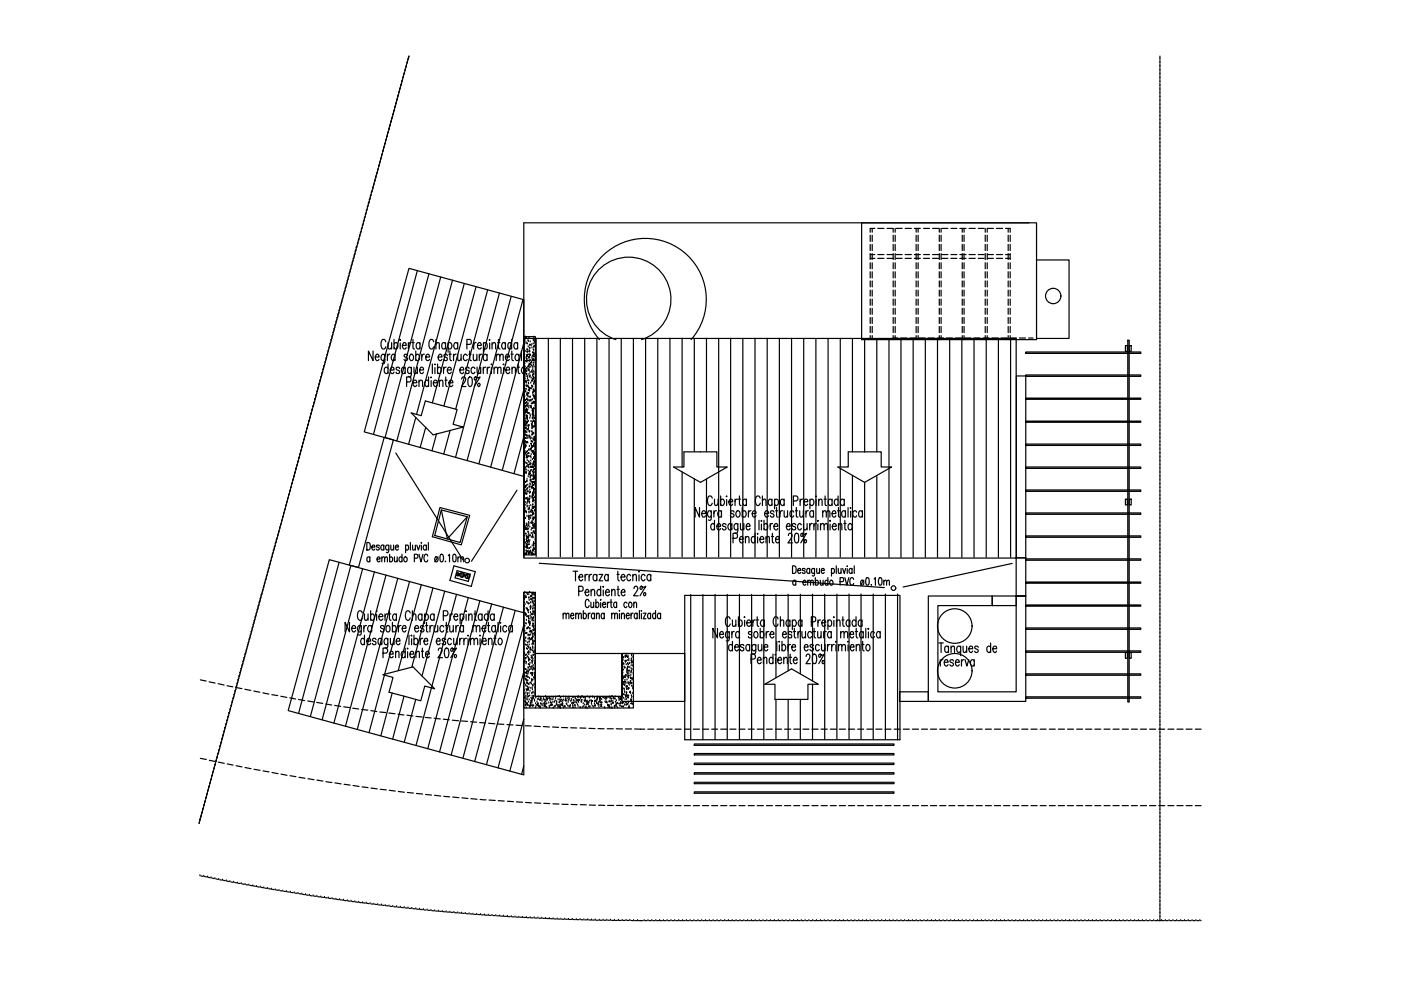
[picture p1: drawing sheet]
<svg xmlns="http://www.w3.org/2000/svg" width="297mm" height="210mm" viewBox="0 0 297 210" stroke-linecap="round" stroke-linejoin="round" font-family="sans-serif">
<!-- layer: 00-LOTEO -->
<g fill="none" stroke="#000" stroke-width=".25">
<path d="M84.5 19.9l-.1 .4M84.6 19.7h.1M84.7 19.1l-.1 .5M84.8 19h.1M84.9 18.4l-.1 .4M85 18.2h.1M85.1 17.6v.4M85.2 17.4h.1M85.4 16.8l-.1 .4M85.4 16.6h.1M85.6 16l-.1 .4M85.6 15.8h.1"/>
<path d="M85.8 15.2l-.1 .4M85.9 15h.1M86 14.4l-.1 .4M86.1 14.3h.1M86.2 13.7l-.1 .4M86.3 13.5h.1M86.4 12.9l-.1 .4M86.5 12.7h.1M86.7 11.9l-.2 .6M245.9 19.9h.1M245.9 19.1h.1M245.9 18.2h.1"/>
<path d="M245.9 17.4h.1M245.9 16.6h.1M245.9 15.8h.1M245.9 15h.1M245.9 14.2h.1M245.9 13.4h.1M245.9 12.6h.1M245.9 11.9v.5M245.9 12.8v.4M245.9 13.6v.4M245.9 14.4v.4M245.9 15.2v.4"/>
<path d="M245.9 16v.4M245.9 16.8v.4M245.9 17.7v.4M245.9 18.5v.4M245.9 19.3v.4M79.1 39.5v.4M79.2 39.3h.1M79.3 38.7v.4M79.4 38.5h.1M79.6 37.9l-.1 .5M79.6 37.8h.1M79.8 37.2l-.1 .3"/>
<path d="M79.9 37h.1M80 36.4l-.1 .4M80.1 36.2h.1M80.2 35.6l-.1 .4M80.3 35.4h.1M80.4 34.8l-.1 .4M80.5 34.6h.1M80.7 34l-.2 .4M80.7 33.8h.1M80.9 33.2l-.2 .5M80.9 33.1h.1M81.1 32.5l-.1 .4"/>
<path d="M81.1 32.3h.1M81.3 31.7l-.1 .4M81.3 31.5h.1M81.5 30.9l-.1 .4M81.5 30.7h.1M81.7 30.1l-.1 .4M81.8 29.9h.1M81.9 29.3l-.1 .4M82 29.1h.1M82.1 28.5v.5M82.2 28.4h.1M82.4 27.8l-.1 .4"/>
<path d="M82.4 27.6h.1M82.6 27l-.1 .4M82.6 26.8h.1M82.8 26.2l-.1 .4M82.9 26h.1M83 25.4l-.1 .4M83.1 25.2h.1M83.2 24.6l-.1 .4M83.3 24.4h.1M83.5 23.8l-.2 .5M83.5 23.7h.1M83.7 23.1l-.2 .4"/>
<path d="M83.7 22.9h.1M83.9 22.3l-.2 .4M83.9 22.1h.1M84.1 21.5l-.1 .4M84.1 21.3h.1M84.3 20.7l-.1 .4M84.3 20.5h.1M245.9 39.4h.1M245.9 38.6h.1M245.9 37.8h.1M245.9 37h.1M245.9 36.2h.1"/>
<path d="M245.9 35.3h.1M245.9 34.5h.1M245.9 33.7h.1M245.9 32.9h.1M245.9 32.1h.1M245.9 31.2h.1M245.9 30.4h.1M245.9 29.6h.1M245.9 28.8h.1M245.9 28h.1M245.9 27.2h.1M245.9 26.4h.1"/>
<path d="M245.9 25.6h.1M245.9 24.8h.1M245.9 24h.1M245.9 23.2h.1M245.9 22.3h.1M245.9 21.5h.1M245.9 20.7h.1M245.9 20.1v.4M245.9 20.9v.4M245.9 21.7v.4M245.9 22.5v.4M245.9 23.3v.4"/>
<path d="M245.9 24.2v.4M245.9 25v.4M245.9 25.8v.4M245.9 26.6v.4M245.9 27.4v.4M245.9 28.2v.4M245.9 29v.4M245.9 29.8v.4M245.9 30.6v.5M245.9 31.5v.4M245.9 32.3v.4M245.9 33.1v.4"/>
<path d="M245.9 33.9v.4M245.9 34.7v.4M245.9 35.5v.4M245.9 36.3v.4M245.9 37.2v.3M245.9 38v.4M245.9 38.8v.4M245.9 39.6v.4M73.6 59.9l-.1 .4M73.6 59.7h.1M73.8 59.1l-.1 .4M73.8 58.9h.1"/>
<path d="M74 58.3l-.1 .4M74.1 58.1h.1M74.2 57.5l-.1 .4M74.3 57.4h.1M74.4 56.8l-.1 .4M74.5 56.6h.1M74.6 56l-.1 .3M74.7 55.8h.1M74.9 55.2l-.2 .4M74.9 55h.1M75.1 54.4l-.1 .4M75.1 54.2h.1"/>
<path d="M75.3 53.6l-.1 .4M75.3 53.4h.1M75.5 52.8l-.1 .4M75.5 52.6h.1M75.7 52.1l-.1 .4M75.8 51.9h.1M75.9 51.3l-.1 .3M76 51.1h.1M76.1 50.5l-.1 .4M76.2 50.3h.1M76.3 49.7v.4M76.4 49.5h.1"/>
<path d="M76.6 48.9l-.1 .4M76.6 48.7h.1M76.8 48.1l-.1 .4M76.8 47.9h.1M77 47.4l-.1 .4M77.1 47.2h.1M77.2 46.6l-.1 .3M77.3 46.4h.1M77.4 45.8l-.1 .4M77.5 45.6h.1M77.7 45l-.2 .4M77.7 44.8h.1"/>
<path d="M77.9 44.2l-.2 .4M77.9 44h.1M78.1 43.4l-.2 .4M78.1 43.2h.1M78.3 42.7l-.1 .4M78.3 42.5h.1M78.5 41.9l-.1 .3M78.5 41.7h.1M78.7 41.1l-.1 .4M78.8 40.9h.1M78.9 40.3l-.1 .4M79 40.1h.1"/>
<path d="M245.9 59.7h.1M245.9 58.9h.1M245.9 58.1h.1M245.9 57.2h.1M245.9 56.4h.1M245.9 55.6h.1M245.9 54.8h.1M245.9 54h.1M245.9 53.2h.1M245.9 52.4h.1M245.9 51.6h.1M245.9 50.8h.1"/>
<path d="M245.9 50h.1M245.9 49.1h.1M245.9 48.3h.1M245.9 47.5h.1M245.9 46.7h.1M245.9 45.9h.1M245.9 45.1h.1M245.9 44.2h.1M245.9 43.4h.1M245.9 42.6h.1M245.9 41.8h.1M245.9 41h.1"/>
<path d="M245.9 40.2h.1M245.9 40.4v.4M245.9 41.2v.4M245.9 42v.4M245.9 42.8v.4M245.9 43.6v.5M245.9 44.5v.4M245.9 45.3v.4M245.9 46.1v.4M245.9 46.9v.4M245.9 47.7v.4M245.9 48.5v.4"/>
<path d="M245.9 49.3v.4M245.9 50.2v.3M245.9 51v.4M245.9 51.8v.4M245.9 52.6v.4M245.9 53.4v.4M245.9 54.2v.4M245.9 55v.4M245.9 55.8v.4M245.9 56.6v.5M245.9 57.4v.5M245.9 58.3v.4"/>
<path d="M245.9 59.1v.4M245.9 59.9v.4M68.2 79.5l-.1 .4M68.3 79.3h.1M68.4 78.7l-.1 .4M68.5 78.5h.1M68.6 77.9v.4M68.7 77.7h.1M68.8 77.1v.4M68.9 76.9h.1M69.1 76.3l-.1 .5M69.1 76.2h.1"/>
<path d="M69.3 75.6l-.1 .3M69.4 75.4h.1M69.5 74.8l-.1 .4M69.6 74.6h.1M69.7 74l-.1 .4M69.8 73.8h.1M69.9 73.2l-.1 .4M70 73h.1M70.2 72.4l-.2 .4M70.2 72.2h.1M70.4 71.6l-.2 .5M70.4 71.5h.1"/>
<path d="M70.6 70.9l-.1 .3M70.6 70.7h.1M70.8 70.1l-.1 .4M70.8 69.9h.1M71 69.3l-.1 .4M71 69.1h.1M71.2 68.5l-.1 .4M71.3 68.3h.1M71.4 67.7l-.1 .4M71.5 67.5h.1M71.6 66.9v.5M71.7 66.8h.1"/>
<path d="M71.9 66.2l-.1 .3M71.9 66h.1M72.1 65.4l-.1 .3M72.1 65.2h.1M72.3 64.6l-.1 .4M72.4 64.4h.1M72.5 63.8l-.1 .4M72.6 63.6h.1M72.7 63l-.1 .4M72.8 62.8h.1M72.9 62.2l-.1 .4M73 62.1h.1"/>
<path d="M73.2 61.5l-.2 .3M73.2 61.3h.1M73.4 60.7l-.1 .3M73.4 60.5h.1M245.9 79.2h.1M245.9 78.4h.1M245.9 77.6h.1M245.9 76.8h.1M245.9 75.9h.1M245.9 75.1h.1M245.9 74.3h.1M245.9 73.5h.1"/>
<path d="M245.9 72.7h.1M245.9 71.9h.1M245.9 71.1h.1M245.9 70.2h.1M245.9 69.4h.1M245.9 68.6h.1M245.9 67.8h.1M245.9 67h.1M245.9 66.2h.1M245.9 65.4h.1M245.9 64.6h.1M245.9 63.8h.1"/>
<path d="M245.9 62.9h.1M245.9 62.1h.1M245.9 61.3h.1M245.9 60.5h.1M245.9 60.7v.4M245.9 61.5v.4M245.9 62.3v.4M245.9 63.2v.3M245.9 64v.3M245.9 64.8v.4M245.9 65.6v.4M245.9 66.4v.4"/>
<path d="M245.9 67.2v.4M245.9 68v.4M245.9 68.8v.4M245.9 69.6v.5M245.9 70.4v.5M245.9 71.2v.5M245.9 72.1v.4M245.9 72.9v.4M245.9 73.7v.4M245.9 74.5v.4M245.9 75.3v.4M245.9 76.2v.3"/>
<path d="M245.9 77v.3M245.9 77.8v.4M245.9 78.6v.4M245.9 79.4v.4M62.6 99.9l-.1 .3M62.7 99.7h.1M62.8 99.1v.3M62.9 98.8h.1M63.1 98.3l-.1 .4M63.1 98.1h.1M63.3 97.5l-.1 .4M63.3 97.3h.1"/>
<path d="M63.5 96.7l-.1 .4M63.6 96.5h.1M63.7 95.9l-.1 .4M63.8 95.7h.1M63.9 95.2l-.1 .3M64 95h.1M64.1 94.4l-.1 .3M64.2 94.1h.1M64.4 93.6l-.2 .4M64.4 93.4h.1M64.6 92.8l-.2 .4M64.6 92.6h.1"/>
<path d="M64.8 92l-.1 .4M64.8 91.8h.1M65 91.2l-.1 .4M65 91h.1M65.2 90.4l-.1 .4M65.2 90.3h.1M65.4 89.7l-.1 .3M65.5 89.5h.1M65.6 88.9l-.1 .4M65.7 88.7h.1M65.8 88.1v.4M65.9 87.9h.1"/>
<path d="M66.1 87.3l-.1 .4M66.1 87.1h.1M66.3 86.5l-.1 .4M66.4 86.3h.1M66.5 85.7l-.1 .4M66.6 85.6h.1M66.7 85l-.1 .3M66.8 84.8h.1M66.9 84.2l-.1 .4M67 84h.1M67.2 83.4l-.2 .4M67.2 83.2h.1"/>
<path d="M67.4 82.6l-.2 .4M67.4 82.4h.1M67.6 81.8l-.1 .4M67.6 81.6h.1M67.8 81l-.1 .4M67.8 80.9h.1M68 80.3l-.1 .3M68 80.1h.1M245.9 99.5h.1M245.9 98.7h.1M245.9 97.9h.1M245.9 97.1h.1"/>
<path d="M245.9 96.2h.1M245.9 95.4h.1M245.9 94.6h.1M245.9 93.8h.1M245.9 93h.1M245.9 92.2h.1M245.9 91.4h.1M245.9 90.6h.1M245.9 89.7h.1M245.9 88.9h.1M245.9 88.1h.1M245.9 87.3h.1"/>
<path d="M245.9 86.5h.1M245.9 85.7h.1M245.9 84.9h.1M245.9 84.1h.1M245.9 83.2h.1M245.9 82.4h.1M245.9 81.6h.1M245.9 80.8h.1M245.9 80h.1M245.9 80.2v.4M245.9 81v.4M245.9 81.8v.4"/>
<path d="M245.9 82.6v.5M245.9 83.4v.5M245.9 84.2v.5M245.9 85.1v.4M245.9 85.9v.4M245.9 86.7v.4M245.9 87.5v.4M245.9 88.3v.4M245.9 89.2v.3M245.9 90v.3M245.9 90.8v.4M245.9 91.6v.4"/>
<path d="M245.9 92.4v.4M245.9 93.2v.4M245.9 94v.4M245.9 94.8v.4M245.9 95.6v.5M245.9 96.4v.5M245.9 97.2v.5M245.9 98.1v.4M245.9 98.9v.4M245.9 99.7v.4M57.3 119.4l-.1 .4M57.3 119.3h.1"/>
<path d="M57.5 118.7l-.1 .3M57.5 118.4h.1M57.7 117.9l-.1 .4M57.8 117.7h.1M57.9 117.1l-.1 .4M58 116.9h.1M58.1 116.3v.4M58.2 116.1h.1M58.3 115.5v.4M58.4 115.3h.1M58.6 114.7l-.1 .4M58.6 114.6h.1"/>
<path d="M58.8 114l-.1 .3M58.9 113.7h.1M59 113.2l-.1 .3M59.1 113h.1M59.2 112.4l-.1 .4M59.3 112.2h.1M59.4 111.6l-.1 .4M59.5 111.4h.1M59.7 110.8l-.2 .4M59.7 110.6h.1M59.9 110l-.2 .4M59.9 109.9h.1"/>
<path d="M60.1 109.3l-.1 .3M60.1 109.1h.1M60.3 108.5l-.1 .3M60.3 108.3h.1M60.5 107.7l-.1 .4M60.6 107.5h.1M60.7 106.9l-.1 .4M60.8 106.7h.1M60.9 106.1l-.1 .4M61 105.9h.1M61.1 105.3l-.1 .4M61.2 105.2h.1"/>
<path d="M61.4 104.6l-.2 .3M61.4 104.4h.1M61.6 103.8l-.1 .3M61.6 103.5h.1M61.8 103l-.1 .4M61.8 102.8h.1M62 102.2l-.1 .4M62 102h.1M62.2 101.4l-.1 .4M62.3 101.2h.1M62.4 100.6l-.1 .4M62.5 100.4h.1"/>
<path d="M245.9 119.8h.1M245.9 119h.1M245.9 118.2h.1M245.9 117.3h.1M245.9 116.5h.1M245.9 115.7h.1M245.9 114.9h.1M245.9 114.1h.1M245.9 113.3h.1M245.9 112.5h.1M245.9 111.7h.1M245.9 110.9h.1"/>
<path d="M245.9 110.1h.1M245.9 109.2h.1M245.9 108.4h.1M245.9 107.6h.1M245.9 106.8h.1M245.9 106h.1M245.9 105.2h.1M245.9 104.4h.1M245.9 103.5h.1M245.9 102.7h.1M245.9 101.9h.1M245.9 101.1h.1"/>
<path d="M245.9 100.3h.1M245.9 100.5v.4M245.9 101.3v.4M245.9 102.2v.3M245.9 103v.3M245.9 103.8v.4M245.9 104.6v.4M245.9 105.4v.4M245.9 106.2v.4M245.9 107v.4M245.9 107.8v.4M245.9 108.6v.5"/>
<path d="M245.9 109.4v.5M245.9 110.2v.5M245.9 111.1v.4M245.9 111.9v.4M245.9 112.7v.4M245.9 113.5v.4M245.9 114.3v.4M245.9 115.1v.4M245.9 116v.3M245.9 116.8v.4M245.9 117.6v.4M245.9 118.4v.4"/>
<path d="M245.9 119.2v.4M51.7 139.8l-.1 .4M51.7 139.6h.1M51.9 139l-.1 .4M52 138.8h.1M52.1 138.2l-.1 .4M52.2 138h.1M52.3 137.5v.3M52.4 137.2h.1M52.5 136.7v.4M52.6 136.5h.1M52.8 135.9l-.1 .4"/>
<path d="M52.8 135.7h.1M53 135.1l-.1 .4M53.1 134.9h.1M53.2 134.3l-.1 .4M53.3 134.1h.1M53.4 133.5l-.1 .4M53.5 133.4h.1M53.7 132.8l-.2 .3M53.7 132.5h.1M53.9 132l-.2 .4M53.9 131.8h.1M54.1 131.2l-.2 .4"/>
<path d="M54.1 131h.1M54.3 130.4l-.1 .4M54.3 130.2h.1M54.5 129.6l-.1 .4M54.5 129.4h.1M54.7 128.8l-.1 .4M54.8 128.7h.1M54.9 128.1l-.1 .3M55 127.8h.1M55.1 127.3l-.1 .4M55.2 127.1h.1M55.3 126.5v.4"/>
<path d="M55.4 126.3h.1M55.6 125.7l-.1 .4M55.6 125.5h.1M55.8 124.9l-.1 .4M55.9 124.7h.1M56 124.1l-.1 .4M56.1 124h.1M56.2 123.4l-.1 .3M56.3 123.1h.1M56.4 122.6l-.1 .4M56.5 122.4h.1M56.7 121.8l-.2 .4"/>
<path d="M56.7 121.6h.1M56.9 121l-.2 .4M56.9 120.8h.1M57.1 120.2l-.1 .4M57.1 120h.1M245.9 139.3h.1M245.9 138.5h.1M245.9 137.7h.1M245.9 136.9h.1M245.9 136.1h.1M245.9 135.2h.1M245.9 134.4h.1"/>
<path d="M245.9 133.6h.1M245.9 132.8h.1M245.9 132h.1M245.9 131.2h.1M245.9 130.3h.1M245.9 129.5h.1M245.9 128.7h.1M245.9 127.9h.1M245.9 127.1h.1M245.9 126.3h.1M245.9 125.5h.1M245.9 124.7h.1"/>
<path d="M245.9 123.9h.1M245.9 123.1h.1M245.9 122.2h.1M245.9 121.4h.1M245.9 120.6h.1M245.9 120v.4M245.9 120.8v.4M245.9 121.6v.4M245.9 122.4v.5M245.9 123.2v.5M245.9 124.1v.4M245.9 124.9v.4"/>
<path d="M245.9 125.7v.4M245.9 126.5v.4M245.9 127.3v.4M245.9 128.1v.4M245.9 128.9v.4M245.9 129.8v.4M245.9 130.6v.4M245.9 131.4v.4M245.9 132.2v.4M245.9 133v.4M245.9 133.8v.4M245.9 134.6v.4"/>
<path d="M245.9 135.4v.4M245.9 136.2v.5M245.9 137.1v.4M245.9 137.9v.4M245.9 138.7v.4M245.9 139.5v.4M46.2 160h.1M46.4 159.4l-.2 .4M46.4 159.2h.1M46.6 158.6l-.1 .4M46.6 158.4h.1M46.8 157.8l-.1 .4"/>
<path d="M46.8 157.6h.1M47 157.1l-.1 .3M47 156.8h.1M47.2 156.3l-.1 .3M47.3 156.1h.1M47.4 155.5l-.1 .4M47.5 155.3h.1M47.6 154.7l-.1 .4M47.7 154.5h.1M47.9 153.9l-.2 .4M47.9 153.7h.1M48.1 153.1l-.1 .4"/>
<path d="M48.1 152.9h.1M48.3 152.4l-.1 .3M48.3 152.1h.1M48.5 151.6l-.1 .3M48.5 151.3h.1M48.7 150.8l-.1 .4M48.8 150.6h.1M48.9 150l-.1 .4M49 149.8h.1M49.1 149.2l-.1 .4M49.2 149h.1M49.3 148.4l-.1 .4"/>
<path d="M49.4 148.2h.1M49.6 147.7l-.1 .3M49.6 147.4h.1M49.8 146.9l-.1 .3M49.8 146.6h.1M50 146.1l-.1 .4M50.1 145.9h.1M50.2 145.3l-.1 .4M50.3 145.1h.1M50.4 144.5l-.1 .4M50.5 144.3h.1M50.6 143.7l-.1 .4"/>
<path d="M50.7 143.5h.1M50.9 143l-.2 .3M50.9 142.7h.1M51.1 142.2l-.2 .3M51.1 141.9h.1M51.3 141.4l-.1 .4M51.3 141.2h.1M51.5 140.6l-.1 .4M51.5 140.4h.1M245.9 159.6h.1M245.9 158.8h.1M245.9 158h.1"/>
<path d="M245.9 157.2h.1M245.9 156.3h.1M245.9 155.5h.1M245.9 154.7h.1M245.9 153.9h.1M245.9 153.1h.1M245.9 152.3h.1M245.9 151.5h.1M245.9 150.7h.1M245.9 149.9h.1M245.9 149.1h.1M245.9 148.2h.1"/>
<path d="M245.9 147.4h.1M245.9 146.6h.1M245.9 145.8h.1M245.9 145h.1M245.9 144.2h.1M245.9 143.3h.1M245.9 142.5h.1M245.9 141.7h.1M245.9 140.9h.1M245.9 140.1h.1M245.9 140.3v.4M245.9 141.1v.4"/>
<path d="M245.9 141.9v.4M245.9 142.7v.5M245.9 143.6v.4M245.9 144.4v.4M245.9 145.2v.4M245.9 146v.4M245.9 146.8v.4M245.9 147.6v.4M245.9 148.4v.4M245.9 149.2v.4M245.9 150.1v.4M245.9 150.9v.4"/>
<path d="M245.9 151.7v.4M245.9 152.5v.4M245.9 153.3v.4M245.9 154.1v.4M245.9 154.9v.4M245.9 155.7v.5M245.9 156.5v.5M245.9 157.4v.4M245.9 158.2v.4M245.9 159v.4M245.9 159.8v.4M42.3 174.3l-.1 .3"/>
<path d="M42.3 174.1h.1M42.5 173.5l-.1 .4M42.6 173.3h.1M42.7 172.7l-.1 .4M42.8 172.5h.1M42.9 171.9l-.1 .4M43 171.7h.1M43.2 171.2l-.2 .3M43.2 170.9h.1M43.4 170.3l-.2 .5M43.4 170.2h.1M43.6 169.6l-.2 .4"/>
<path d="M43.6 169.4h.1M43.8 168.8l-.1 .4M43.8 168.6h.1M44 168l-.1 .4M44 167.8h.1M44.2 167.2l-.1 .4M44.3 167h.1M44.4 166.5l-.1 .3M44.5 166.2h.1M44.6 165.7l-.1 .3M44.7 165.5h.1M44.8 164.9v.4"/>
<path d="M44.9 164.7h.1M45.1 164.1l-.1 .4M45.1 163.9h.1M45.3 163.3l-.1 .4M45.4 163.1h.1M45.5 162.5l-.1 .4M45.6 162.3h.1M45.7 161.8l-.1 .3M45.8 161.5h.1M45.9 161l-.1 .3M46 160.8h.1M46.1 160.2l-.1 .4"/>
<path d="M245.9 179.9h.1M245.9 179.1h.1M245.9 178.3h.1M245.9 177.5h.1M245.9 176.7h.1M245.9 175.9h.1M245.9 175h.1M245.9 174.2h.1M245.9 173.4h.1M245.9 172.6h.1M245.9 171.8h.1M245.9 171h.1"/>
<path d="M245.9 170.2h.1M245.9 169.3h.1M245.9 168.5h.1M245.9 167.7h.1M245.9 166.9h.1M245.9 166.1h.1M245.9 165.3h.1M245.9 164.5h.1M245.9 163.7h.1M245.9 162.9h.1M245.9 162.1h.1M245.9 161.2h.1"/>
<path d="M245.9 160.4h.1M245.9 160.6v.4M245.9 161.4v.4M245.9 162.2v.4M245.9 163.1v.3M245.9 163.9v.4M245.9 164.7v.4M245.9 165.5v.4M245.9 166.3v.4M245.9 167.1v.4M245.9 167.9v.4M245.9 168.7v.5"/>
<path d="M245.9 169.5v.5M245.9 170.3v.5M245.9 171.2v.4M245.9 172v.4M245.9 172.8v.4M245.9 173.6v.4M245.9 174.4v.4M245.9 175.2v.4M245.9 176.1v.3M245.9 176.9v.3M245.9 177.7v.4M245.9 178.5v.4"/>
<path d="M245.9 179.3v.4M42.4 185.7h.1M42.6 185.7l.4 .1M43.2 185.8h.1M43.4 185.8l.4 .1M44 186h.1M44.2 186l.4 .1M44.8 186.1h.1M45 186.2l.4 .1M45.6 186.3h.1M45.8 186.4h.4M46.4 186.5h.1"/>
<path d="M46.6 186.5l.4 .1M47.2 186.6h.1M47.4 186.6l.4 .1M48 186.8h.1M48.1 186.8l.5 .1M48.7 186.9h.1M49 187l.4 .1M49.5 187.1h.1M49.8 187.1l.4 .1M50.3 187.2h.1M50.6 187.3h.3M51.2 187.4h.1"/>
<path d="M51.4 187.4l.3 .1M52 187.5h.1M52.2 187.6h.3M52.8 187.7h.1M53 187.7l.4 .1M53.6 187.8h.1M53.7 187.8l.5 .1M54.4 188h.1M54.5 188l.5 .1M55.2 188.1h.1M55.3 188.1l.5 .1M55.9 188.3h.1"/>
<path d="M56.1 188.3h.5M56.7 188.4h.1M57 188.4l.3 .1M57.5 188.6h.1M57.8 188.6h.3M58.3 188.7h.1M58.6 188.7l.3 .1M59.2 188.8h.1M59.4 188.8l.3 .1M60 188.9h.1M60.2 189h.4M60.8 189.1h.1"/>
<path d="M61 189.1h.4M61.6 189.2h.1M61.8 189.2l.4 .1M62.4 189.3h.1M62.6 189.4h.4M63.2 189.4h.1M63.4 189.5h.4M64 189.6h.1M64.1 189.6l.5 .1M64.8 189.7h.1M65 189.7l.4 .1M65.6 189.8h.1"/>
<path d="M65.8 189.9h.4M66.4 189.9h.1M66.6 190h.4M67.2 190.1h.1M67.4 190.1l.4 .1M68 190.2h.1M68.2 190.2l.4 .1M68.8 190.3h.1M69 190.3l.4 .1M69.6 190.4h.1M69.8 190.5h.4M70.4 190.5h.1"/>
<path d="M70.6 190.5l.4 .1M71.2 190.7h.1M71.4 190.7l.4 .1M72 190.8h.1M72.2 190.8h.4M72.8 190.9h.1M73 190.9l.4 .1M73.6 191h.1M73.8 191l.4 .1M74.4 191.1h.1M74.6 191.1l.4 .1M75.2 191.2h.1"/>
<path d="M75.4 191.2l.4 .1M76 191.3h.1M76.2 191.3l.4 .1M76.8 191.4h.1M77 191.4l.4 .1M77.7 191.5h.1M77.8 191.5l.4 .1M78.5 191.6h.1M78.7 191.6l.4 .1M79.3 191.7h.1M79.5 191.7l.4 .1M80.1 191.8h.1"/>
<path d="M80.3 191.9h.4M80.9 191.9h.1M81.1 191.9l.4 .1M81.7 192h.1M81.9 192l.4 .1M82.5 192.1h.1M82.7 192.2h.4M83.3 192.2h.1M83.5 192.2l.4 .1M84.1 192.3h.1M84.3 192.3l.4 .1M84.9 192.4h.1"/>
<path d="M85.1 192.4h.4M85.7 192.4h.1M85.9 192.5h.4M86.5 192.5h.1M86.7 192.6h.4M87.3 192.6h.1M87.5 192.7h.4M88.2 192.7h.1M88.3 192.7l.4 .1M89 192.8h.1M89.1 192.8l.4 .1M89.8 192.9h.1"/>
<path d="M90 192.9l.4 .1M90.6 193h.1M90.8 193h.4M91.4 193h.1M91.6 193.1h.4M92.2 193.1h.1M92.4 193.2h.4M93 193.2h.1M93.2 193.2l.4 .1M93.8 193.3h.1M94 193.3h.4M94.6 193.3h.1"/>
<path d="M94.8 193.4h.4M95.4 193.4h.1M95.6 193.4l.4 .1M96.2 193.5h.1M96.4 193.5h.4M97 193.5h.1M97.3 193.5l.3 .1M97.8 193.6h.1M98.1 193.6l.3 .1M98.7 193.7h.1M98.9 193.7l.3 .1M99.5 193.8h.1"/>
<path d="M99.7 193.8h.3M100.3 193.8h.1M100.5 193.8l.4 .1M101.1 193.9h.1M101.3 193.9h.4M101.9 193.9h.1M102.1 194h.4M102.7 194h.1M102.9 194l.4 .1M103.5 194.1h.1M103.7 194.1h.4M104.3 194.1h.1"/>
<path d="M104.5 194.1h.4M105.1 194.1h.1M105.3 194.2h.4M105.9 194.2h.1M106.1 194.2l.5 .1M106.7 194.3h.1M106.9 194.3h.5M107.6 194.3h.1M107.8 194.4h.4M108.4 194.4h.1M108.6 194.4h.4M109.2 194.4h.1"/>
<path d="M109.4 194.4l.4 .1M110 194.5h.1M110.2 194.5h.4M110.8 194.5h.1M111 194.5h.4M111.6 194.6h.1M111.8 194.6h.4M112.4 194.6h.1M112.6 194.6h.4M113.3 194.6h.1M113.4 194.6h.4M114.1 194.6h.1"/>
<path d="M114.3 194.7h.4M114.9 194.7h.1M115.1 194.7h.4M115.7 194.7h.1M115.9 194.7l.4 .1M116.5 194.8h.1M116.7 194.8h.4M117.3 194.8h.1M117.5 194.8l.4 .1M118.1 194.9h.1M118.3 194.9h.4M118.9 194.9h.1"/>
<path d="M119.1 194.9h.4M119.7 194.9h.1M119.9 194.9h.4M120.5 194.9h.1M120.7 194.9h.5M121.3 194.9h.1M121.6 194.9l.4 .1M122.2 195h.1M122.4 195h.4M123 195h.1M123.2 195h.4M123.8 195h.1"/>
<path d="M124 195h.4M124.6 195h.1M124.8 195l.4 .1M125.4 195.1h.1M125.6 195.1h.4M126.2 195.1h.1M126.4 195.1h.4M127.1 195.1h.1M127.2 195.1h.4M127.9 195.1h.1M128.1 195.1h.4M128.7 195.1h.1"/>
<path d="M128.9 195.1h.4M129.5 195.1h.1M129.7 195.2h.4M130.3 195.2h.1M130.5 195.2h.4M131.1 195.2h.1M131.3 195.2h.4M131.9 195.2h.1M132.1 195.2h.4M132.7 195.2h.1M132.9 195.2h.4M133.5 195.2h.1"/>
<path d="M133.7 195.2h.5M134.3 195.2h.1M134.5 195.2h.5M135.2 195.2h.1M135.4 195.2h1M136.6 195.2h.1M136.8 195.2h.4M137.4 195.2h.1M137.6 195.2h.4M138.2 195.2h.1M138.4 195.2h.4M139 195.2h.1"/>
<path d="M139.2 195.2h.4M139.8 195.2h.1M140 195.2h.4M140.6 195.2h.1M140.9 195.2h.3M141.4 195.2h.1M141.7 195.2h.3M142.3 195.2h.1M142.5 195.2h.4M143.1 195.2h.1M143.3 195.2h.4M143.9 195.2h.1"/>
<path d="M144.1 195.2h.4M144.7 195.2h.1M144.9 195.2h.4M145.5 195.2h.1M145.7 195.2h.4M146.3 195.2h.1M146.5 195.2h.5M147.1 195.2h.1M147.3 195.2h.5M148 195.2h.1M148.1 195.2h.5M148.8 195.2h.1"/>
<path d="M149 195.2h.4M149.6 195.2h.1M149.8 195.2h.4M150.4 195.2h.1M150.6 195.2h.4M151.2 195.2h.1M151.4 195.2h.4M152 195.2h.1M152.2 195.2h.4M152.8 195.2h.1M153 195.2h.4M153.6 195.2h.1"/>
<path d="M153.9 195.2h.3M154.4 195.2h.1M154.7 195.2h.4M155.3 195.2h.1M155.5 195.2h.4M156.1 195.2h.1M156.3 195.2h.4M156.9 195.2h.1M157.1 195.2h.4M157.7 195.2h.1M157.9 195.2h.4M158.5 195.2h.1"/>
<path d="M158.7 195.2h.4M159.3 195.2h.1M159.5 195.2h.4M160.1 195.2h.1M160.3 195.2h.5M161 195.2h.1M161.1 195.2h.5M161.8 195.2h.1M162 195.2h.4M162.6 195.2h.1M162.8 195.2h.4M163.4 195.2h.1"/>
<path d="M163.6 195.2h.4M164.2 195.2h.1M164.4 195.2h.4M165 195.2h.1M165.2 195.2h.4M165.8 195.2h.1M166 195.2h.4M166.6 195.2h.1M166.8 195.2h.4M167.4 195.2h.1M167.7 195.2h.4M168.2 195.2h.1"/>
<path d="M168.5 195.2h.4M169.1 195.2h.1M169.3 195.2h.4M169.9 195.2h.1M170.1 195.2h.4M170.7 195.2h.1M170.9 195.2h.4M171.5 195.2h.1M171.7 195.2h.4M172.3 195.2h.1M172.5 195.2h.4M173.1 195.2h.1"/>
<path d="M173.3 195.2h.5M174 195.2h.1M174.1 195.2h.5M174.8 195.2h.1M175 195.2h.4M175.6 195.2h.1M175.8 195.2h.4M176.4 195.2h.1M176.6 195.2h.4M177.2 195.2h.1M177.4 195.2h.4M178 195.2h.1"/>
<path d="M178.2 195.2h.4M178.8 195.2h.1M179 195.2h.4M179.6 195.2h.1M179.8 195.2h.4M180.4 195.2h.1M180.7 195.2h.4M181.2 195.2h.1M181.5 195.2h.4M182.1 195.2h.1M182.3 195.2h.4M182.9 195.2h.1"/>
<path d="M183.1 195.2h.4M183.7 195.2h.1M183.9 195.2h.4M184.5 195.2h.1M184.7 195.2h.4M185.3 195.2h.1M185.5 195.2h.4M186.2 195.2h.1M186.3 195.2h.4M187 195.2h.1M187.2 195.2h.4M187.8 195.2h.1"/>
<path d="M188 195.2h.4M188.6 195.2h.1M188.8 195.2h.4M189.4 195.2h.1M189.6 195.2h.4M190.2 195.2h.1M190.4 195.2h.4M191 195.2h.1M191.2 195.2h.4M191.8 195.2h.1M192 195.2h.4M192.6 195.2h.1"/>
<path d="M192.8 195.2h.4M193.4 195.2h.1M193.6 195.2h.5M194.2 195.2h.1M194.5 195.2h.4M195.1 195.2h.1M195.3 195.2h.4M195.9 195.2h.1M196.1 195.2h.4M196.7 195.2h.1M196.9 195.2h.4M197.5 195.2h.1"/>
<path d="M197.7 195.2h.4M198.3 195.2h.1M198.5 195.2h.4M199.2 195.2h.1M199.3 195.2h.4M200 195.2h.1M200.2 195.2h.3M200.8 195.2h.1M201 195.2h.4M201.6 195.2h.1M201.8 195.2h.4M202.4 195.2h.1"/>
<path d="M202.6 195.2h.4M203.2 195.2h.1M203.4 195.2h.4M204 195.2h.1M204.2 195.2h.4M204.8 195.2h.1M205 195.2h.4M205.6 195.2h.1M205.8 195.2h.5M206.4 195.2h.1M206.6 195.2h.5M207.2 195.2h.1"/>
<path d="M207.4 195.2h.5M208.1 195.2h.1M208.3 195.2h.4M208.9 195.2h.1M209.1 195.2h.4M209.7 195.2h.1M209.9 195.2h.4M210.5 195.2h.1M210.7 195.2h.4M211.3 195.2h.1M211.5 195.2h.4M212.1 195.2h.1"/>
<path d="M212.3 195.2h.4M213 195.2h.1M213.2 195.2h.3M213.8 195.2h.1M214 195.2h.3M214.6 195.2h.1M214.8 195.2h.4M215.4 195.2h.1M215.6 195.2h.4M216.2 195.2h.1M216.4 195.2h.4M217 195.2h.1"/>
<path d="M217.2 195.2h.4M217.8 195.2h.1M218 195.2h.4M218.6 195.2h.1M218.8 195.2h.5M219.4 195.2h.1M219.6 195.2h.5M220.3 195.2h.1M220.4 195.2h.5M221.1 195.2h.1M221.3 195.2h.4M221.9 195.2h.1"/>
<path d="M222.1 195.2h.4M222.7 195.2h.1M222.9 195.2h.4M223.5 195.2h.1M223.7 195.2h.4M224.3 195.2h.1M224.5 195.2h.4M225.1 195.2h.1M225.3 195.2h.4M225.9 195.2h.1M226.2 195.2h.3M226.8 195.2h.1"/>
<path d="M227 195.2h.3M227.6 195.2h.1M227.8 195.2h.4M228.4 195.2h.1M228.6 195.2h.4M229.2 195.2h.1M229.4 195.2h.4M230 195.2h.1M230.2 195.2h.4M230.8 195.2h.1M231 195.2h.4M231.6 195.2h.1"/>
<path d="M231.8 195.2h.5M232.4 195.2h.1M232.6 195.2h.5M233.3 195.2h.1M233.4 195.2h.5M234.1 195.2h.1M234.3 195.2h.4M234.9 195.2h.1M235.1 195.2h.4M235.7 195.2h.1M235.9 195.2h.4M236.5 195.2h.1"/>
<path d="M236.7 195.2h.4M237.3 195.2h.1M237.5 195.2h.4M238.1 195.2h.1M238.4 195.2h.3M238.9 195.2h.1M239.2 195.2h.3M239.7 195.2h.1M240 195.2h.3M240.6 195.2h.1M240.8 195.2h.4M241.4 195.2h.1"/>
<path d="M241.6 195.2h.4M242.2 195.2h.1M242.4 195.2h.4M243 195.2h.1M243.2 195.2h.4M243.8 195.2h.1M244 195.2h.4M244.6 195.2h.1M244.8 195.2h.5M245.4 195.2h.1M245.6 195.2h.5M245.9 194.5h.1"/>
<path d="M245.9 193.7h.1M245.9 192.9h.1M245.9 192.1h.1M245.9 191.3h.1M245.9 190.5h.1M245.9 189.7h.1M245.9 188.8h.1M245.9 188h.1M245.9 187.2h.1M245.9 186.4h.1M245.9 185.6h.1M245.9 184.8h.1"/>
<path d="M245.9 184h.1M245.9 183.2h.1M245.9 182.3h.1M245.9 181.5h.1M245.9 180.7h.1M245.9 180.1v.4M245.9 180.9v.4M245.9 181.7v.5M245.9 182.5v.5M245.9 183.3v.5M245.9 184.2v.4M245.9 185v.4"/>
<path d="M245.9 185.8v.4M245.9 186.6v.4M245.9 187.4v.4M245.9 188.2v.4M245.9 189.1v.3M245.9 189.9v.3M245.9 190.7v.4M245.9 191.5v.4M245.9 192.3v.4M245.9 193.1v.4M245.9 193.9v.4M245.9 194.7v.5"/>
<path d="M246.3 195.2h.1M246.4 195.2h.5M247.1 195.2h.1M247.3 195.2h.4M247.9 195.2h.1M248.1 195.2h.4M248.7 195.2h.1M248.9 195.2h.4M249.5 195.2h.1M249.7 195.2h.4M250.3 195.2h.1M250.5 195.2h.4"/>
<path d="M251.1 195.2h.1M251.3 195.2h.4M251.9 195.2h.1M252.2 195.2h.3M252.7 195.2h.1M253 195.2h.4M253.5 195.2h.1M253.8 195.2h.4M254.4 195.2h.1M254.6 195.2h.1"/>
</g>
<!-- layer: col -->
<path d="M111.1 75.8v36.8" fill="none" stroke="#000" stroke-width=".25"/>
<!-- layer: grafismo muro lleno -->
<g fill="none" stroke="#000" stroke-width=".25">
<path d="M111.1 72.3h.1M111.1 71.8h.1M111.1 72.5h.1M111.1 79.6h.1M111.1 78.9h.1M111.1 77h.2l-.1 .1zM111.2 78.3h.1M111.2 75.7h.1M111.2 73.1h.1M111.2 77.7h.1M111.2 75.9h.1M111.2 75.2h.1"/>
<path d="M111.3 79h.1M111.3 77.6v.2M111.3 72.2h.1M111.4 74.5h.1M111.4 71.5h.1M111.4 71.7l.2-.1-.2 .1M111.4 76.6h.1M111.5 79.8h.1M111.5 72.6h.1M111.6 72.9h.1M111.6 79.2v.1M111.6 71.6v.1"/>
<path d="M111.6 79.2l-.1 .1h.1M111.6 76.7h.1M111.6 78.8h.1M111.6 78.1h.1M111.6 71.5l-.1 .2h.1M111.7 79.4h.1M111.7 78.6h.1M111.7 75.4h.1M111.7 75.5v.1M111.7 76.8h.1M111.7 74.1h.1M111.7 74.6h.1"/>
<path d="M111.7 74.5h.2l-.2 .1M111.8 78.1h.1M111.8 75.1v.3l-.1-.1zM111.8 75.5h.1M111.8 72.9h.1M111.8 75.4h.1M111.8 79.8h.1M111.9 74.2v-.2l-.1 .2h.1M111.9 77.7l.2-.2v.2zM111.9 72.2h.1M111.9 76.1h.1M112 73.5h.1"/>
<path d="M112 78.4l.1-.1v.2zM112 72.4h.1M112.1 77.6h.1M112.1 78.3h.1M112.1 75.6v.1M112.2 79.4h.1M112.2 77.6h.1M112.2 71.7h.1M112.2 75.6v.1M112.2 78h.1M112.2 78.7h.1M112.2 79.8h.1"/>
<path d="M112.2 77.2h.1M112.2 74.6h.1M112.2 76.6h.1M112.2 77.3h.1M112.2 75.7h.1M112.2 74.4h.1M112.2 73.8h.1M112.3 75.9h.1M112.3 74.5h.1M112.3 75.2h.1M112.3 79.8l.1 .1M112.4 73.2h.1"/>
<path d="M112.4 73.9h.1M112.4 79h.1M112.4 79.8l-.1 .1M112.4 73l-.1 .2-.1-.1 .2-.1M112.4 72.5h.1M112.4 79.7h.1M112.4 77.2v.1M112.5 75.3h.1M112.5 77.1l-.2 .2h.2M112.5 76.9l.1-.1-.1 .1M112.5 77.9h.1M112.5 76.5h.1"/>
<path d="M112.6 73.3h.1M112.7 77.5h.1M112.7 76.8h.1M112.7 78.8v-.1l-.1 .1h.1M112.8 78.7h.1M112.8 73.8h.1M112.8 73h.1M112.9 76.3h.1l-.1 .1M112.9 79.8h.1M112.9 74.8h.1M113 78.4h.1M113 79.1h.1"/>
<path d="M113 77.9h.1M113 77.7h.1M113 76.3h.1M113 77h.1M113 78.8h.1M113 79.3v.2M113.1 74.9h.1M113.1 75.6h.1M113.1 77.4h.1M113.1 74.8h.1M113.1 72.2h.1M113.1 74.2h.1"/>
<path d="M113.1 79.3l-.1 .1 .1 .1M113.1 73.6h.1M113.1 74.3h.1M113.1 71.7v.1v-.1M113.2 72.9h.1M113.2 78.8h.1M113.2 76.2h.1M113.2 73.6h.1M113.2 77h.1M113.2 75.6h.1M113.2 79.4h.1M113.2 71.5h.1"/>
<path d="M113.2 72.2h.1M113.3 76.4h.1M113.3 72.4h.1M113.3 75.6h.1M113.3 73.2l.1 .2M113.4 72.7h.1M113.4 74.8h.1v.1zM113.4 77.8h.1M113.4 71.9h.1M113.4 73.2l-.1 .2h.1M113.5 79.1h.1M111.1 82.5v.1"/>
<path d="M111.1 94h.1M111.1 97.5h.1M111.1 96.7h.1M111.1 87.8h.1M111.1 86.1h.1v.1zM111.1 99.1h.1M111.1 99.8h.1M111.1 99.2h.1M111.1 96.6h.1M111.1 91.4h.1M111.1 88.8h.1M111.1 86.1h.1"/>
<path d="M111.1 80.9h.1M111.2 97.7h.1M111.2 98.4h.1M111.2 83.5h.1M111.2 80.9h.1M111.2 89.5h.1M111.2 93.7h.1M111.2 92.9v.1M111.2 84.9l.2-.2v.2zM111.2 95.2l-.1 .1M111.2 95.3h-.1M111.2 97.1h.1"/>
<path d="M111.2 98h.1M111.2 93h.1M111.2 84.1h.1M111.2 92.9l-.1 .1h.1M111.2 85.3v.1M111.3 95.7h.1M111.3 96.4h.1M111.3 85.3l-.2 .1h.2M111.3 99.1h.1v.1zM111.3 94.3h.1M111.3 95h.1M111.3 86.2h.1"/>
<path d="M111.3 98.2h.1M111.3 90h.1M111.3 89.3h.1M111.4 93.6h.1M111.4 94.8h.1M111.4 87.6h.1M111.4 80.3h.1M111.4 92.2h.1M111.4 93h.1M111.4 96.1h.1M111.4 90.9h.1M111.4 91.6h.1"/>
<path d="M111.4 83.1h.1M111.4 94.4h.1M111.4 86.3h.1M111.4 85.6h.1M111.4 94.4l.1 .2M111.4 89.9l-.1 .1M111.5 90.2h.1M111.5 91.6h.1M111.5 94.4l-.1 .2h.1M111.5 86.8v.2M111.5 80.8v.1l-.1-.1h.1M111.5 89.9l-.2 .1"/>
<path d="M111.5 88.8h.1M111.5 89.5h.1M111.5 99.7h.1M111.5 90.7h.1M111.5 82.6h.1M111.5 86.8l-.1 .2h.2M111.6 87.5h.1M111.6 88.1h.1M111.6 81.2h.1M111.6 81.8h.1M111.6 93.8l.2-.2v.2h-.3M111.6 84.7h.1"/>
<path d="M111.6 86.1h.1M111.6 86.8h.1M111.6 89.7h.1M111.6 88.4h.1M111.6 96.6h.1M111.6 85.4h.1M111.6 96.9h.1M111.6 95.9h.1M111.6 87h.1M111.6 87.2h-.2l.2-.1v.2M111.7 84.7h.1M111.7 98.3h.1"/>
<path d="M111.7 91.7h.1M111.7 92.4h.1M111.7 89.8h.1M111.7 87.2h.1M111.7 84.6h.1M111.7 82h.1M111.7 98.9h.1M111.7 92.5h.1M111.7 83.6h.1M111.7 84.6l-.1 .1M111.7 83.7h.2h-.2M111.7 92.8v.1"/>
<path d="M111.7 91h.1M111.7 99h.1M111.7 96.4h.1M111.7 96.9v.2M111.7 89.3v.2M111.8 89.7h.1M111.8 90.3h.1M111.8 93.8h.1M111.8 91.2h.1M111.8 88.6h.1M111.8 86h.1M111.8 83.4h.1"/>
<path d="M111.8 80.7h.1M111.8 88.5h.1M111.8 87.2h.1M111.8 97.7h.1M111.8 89.5h.1M111.8 89.3v.2M111.8 81.7v.1M111.8 88.3h.1M111.8 89h.1M111.8 95.7h.1M111.8 88.7h.1M111.8 81.7l-.1 .1h.2"/>
<path d="M111.9 87.6h.1M111.9 97.1h.1M111.9 80.3h.1M111.9 96.7l.1-.1v.2zM111.9 86.2h.1M111.9 86.9h.1M111.9 84h.1M111.9 93.9h.1M111.9 85.8h.1M111.9 85h.1M111.9 84.8h.1M111.9 85.6h.1"/>
<path d="M111.9 92.5h.1M111.9 98.5l.1 .1M112 83.5h.1M112 84.2h.1M112 80.8h.1M112 99.9h.1M112 82h.1M112 98.5l-.1 .1h.1M112 82.8h.1M112 89.3h.1M112 99.1h.1M112 90.2h.1"/>
<path d="M112 81.3h.1M112 90.9v.1M112.1 81.4h.1M112.1 82.1h.1M112.1 90.6h.1M112.1 90.8l-.2 .2h.2M112.1 83.2v.2M112.1 96.1h-.2l.2-.1v.2M112.1 87.5h-.2M112.1 87.5l-.1 .1-.1-.1M112.1 80.7h.1M112.1 97.9h.1"/>
<path d="M112.1 96.1h.1M112.1 95.4h.1M112.1 86.5h.1M112.1 83.2l-.1 .2h.1M112.2 98.1h.1M112.2 95.5h.1M112.2 92.9h.1M112.2 99.2h.1M112.2 86.1h.1M112.2 98.5h.2l-.1-.2-.1 .2M112.2 91.4l.1-.1-.1 .1zM112.2 90.3h.1"/>
<path d="M112.2 87.7h.1M112.2 85h.1M112.2 82.4h.1M112.2 92.4h.1M112.2 82.2h.1v.1zM112.2 94.7h.1M112.2 91.7h.1M112.2 82.8h.1M112.3 82.9h.1M112.3 92.4v.1M112.3 91.5h.1M112.3 84.2h.1"/>
<path d="M112.3 96.8h.1M112.3 88.7h.1M112.3 92.4l-.1 .1h.2M112.3 84.8l.1 .1M112.4 92.8h.1M112.4 87.9h.1M112.4 95.2l.1-.1-.1 .1M112.4 84.8l-.1 .1h.1M112.4 86h.2l-.2 .1M112.5 88.3h.1M112.5 93.1h.1M112.5 85h.1"/>
<path d="M112.5 84.2h.1M112.5 96.8h.1M112.5 99.8h.1M112.5 99.1h.1M112.5 99h.1M112.5 98.3h.1M112.5 81.2h.1M112.5 98.4h.1M112.5 97.7h.1M112.6 85h.1M112.6 89.4h.1M112.6 97.1h.1"/>
<path d="M112.6 94v.1M112.6 93.6h.1M112.6 86.4h.1M112.6 95.3h.1M112.6 96.4h.1M112.6 95.7h.1M112.6 80.2h.1M112.6 94l-.1 .1h.2M112.6 86.4l.1 .1M112.7 94.3h.1M112.7 95h.1M112.7 94.6h.1"/>
<path d="M112.7 85.6h.1M112.7 86.3l-.1 .1h.1M112.7 82.4h-.2l.1-.2v.2M112.7 93.6h.1M112.7 81.9h.1M112.7 92.2h.1M112.7 92.9h.1M112.7 90.4h.1M112.7 99.7h.1M112.7 91.6h.1M112.7 84.7l.2 .1M112.7 98.9l-.1 .1 .1 .1v-.1"/>
<path d="M112.8 90.9h.1M112.8 91.6h.1M112.8 99h.1M112.8 90.8h.1M112.8 81.9h.1M112.8 89.8l-.1 .1v.1l.1-.2M112.8 89.5h.1M112.8 90.2h.1M112.8 80.6l-.1 .1 .1 .1v-.1M112.9 88h.1M112.9 93.7h.1M112.9 88.8h.1"/>
<path d="M112.9 97.5h.1M112.9 94.8h.1M112.9 92.2h.1M112.9 89.6h.1M112.9 87h.1M112.9 88.6h.1M112.9 87.2h.1M112.9 96h.1M112.9 87.8h.1M112.9 87.1h.1M112.9 94.6h.1M112.9 94.7h.1"/>
<path d="M112.9 85.4v.2M112.9 85.6h.1M112.9 84.6l-.2 .2M112.9 95.5v.2M112.9 95.5v.1M112.9 80.5h.1M112.9 82h.1M112.9 87.6h.1M112.9 80.4h.1M112.9 94.6l.1 .1M113 90.6h.1M113 83.4h.1"/>
<path d="M113 95.7h.1M113 86.8h.1M113 94.6l-.1 .1M113 87v.1M113 98.8v.2h-.1M113 91.9h.1M113 80.3v.3l-.2-.1zM113 87l-.1 .1h.1M113 98.8l-.1 .1M113 98.4h.1l-.1 .1M113 98.3h.1M113 93.1h.1"/>
<path d="M113 90.5h.1M113 87.9h.1M113 99.1h.1M113 92h.1M113 83.9h.1M113 89.3l.2-.1-.2 .1M113.1 85.3h.1M113.1 82.7h.1M113.1 87.4h.1M113.1 83.1h.1M113.1 80.1h.1M113.1 82.8l.2 .1"/>
<path d="M113.1 99.7h.1M113.1 97.1h.1M113.1 94.5h.1M113.1 91.9h.1M113.1 89.3h.1M113.1 86.7h.1M113.1 98h.1M113.1 82.9l.2-.2v.2M113.2 84h.1M113.2 81.4h.1M113.2 95.9h.1M113.2 97.2h.1"/>
<path d="M113.2 88.3h.1M113.2 80.1h.1M113.2 84.2h.1M113.2 96.1l.1 .2M113.2 80.1l-.1 .1M113.3 99.5h.1M113.3 92.8h.1M113.3 85.5h.1M113.3 94.2h.1M113.3 93.5h.1M113.3 88.5v.1h-.1l.1-.1M113.3 96.1l-.1 .2h.1"/>
<path d="M113.3 80.1h-.2M113.3 98.1h.1M113.3 98.8h.1M113.3 94.1h.1M113.3 84.5h.1M113.3 80.9v.1M113.3 96.8h.1M113.3 97.5h.1M113.3 81h.1M113.3 90.5h.1M113.3 80.9v.1h.1M113.4 96.1h.1"/>
<path d="M113.4 89.5h.1M113.4 98.6h.1M113.4 89.7h.1M113.4 80.8h.1M113.4 94.7h.1M113.4 95.4h.1M113.4 98.1h.1M113.4 93l-.1 .1 .1 .1v-.1M113.5 93.3h.1M113.5 94h.1M113.5 94.9h.1M113.5 86.7h.1"/>
<path d="M113.5 83.9l-.2 .1 .1 .1 .1-.2M113.5 90.2h.1M113.5 97.7h.1M113.5 96.9h.1M113.5 86.4h.1M113.5 86h.1M113.5 97.7v.1M113.5 85.1l-.1 .1 .1 .1M113.5 96.9v.1M93.6 108.1l1.2 6.2 4.3-4.7M111.1 101.2h.1M111.1 101h.1"/>
<path d="M111.1 108.3h.1M111.1 115.9h.1M111.1 100.5h.1M111.1 117.5h.1M111.1 114.9h.1M111.1 112.3h.1M111.1 109.6h.1M111.1 107.1h.1M111.1 104.4h.1M111.1 114.6h.1M111.1 105.6h.1M111.1 108.2v.1"/>
<path d="M111.1 113.5h.1M111.1 100.5v.2M111.1 113.5v.1M111.1 101.8h.1M111.1 102.5h.1M111.1 100.5v.1l.1 .1M111.1 103.3l.3 .1-.1-.2-.1 .2M111.1 104.4v.1M111.2 109.8h.1M111.2 111.5h.1M111.2 110.8h.1M111.2 101.9h.1"/>
<path d="M111.2 111.1h.1M111.2 108.2h.2l-.1 .1zM111.3 107.8h.1M111.3 117.5h.1M111.3 106.6h.1M111.3 116h.1M111.3 107.1h.1M111.3 117.3v.2M111.3 117.3l-.1 .1 .1 .1M111.4 115.1h.1M111.4 109.7v.2l-.1-.1 .1-.1M111.4 117.3l-.1 .2"/>
<path d="M111.4 103.3h.1M111.4 112.3h.1M111.4 104.1h.1M111.4 104.7h.1M111.4 112.1l.2-.1-.2 .1M111.5 113.2h.1M111.5 111.9h.1M111.5 102.2h-.1v-.1v.1M111.5 102.9h.1v.1zM111.5 100.2h.1M111.5 117.4h.1M111.5 108.5h.1"/>
<path d="M111.5 100.4h.1M111.6 117.5h.1M111.6 116.8h.1M111.6 108.7h.1M111.6 114.5h.1M111.6 113.7h.1M111.6 116.2h.1M111.6 115.4h.1M111.6 105.7h-.2l.2-.2v.2M111.6 117.3h.1M111.6 104.8h.1M111.6 114.8h.1"/>
<path d="M111.6 111.3v.1M111.7 115.9h.1M111.7 114.1h.1M111.7 104.7h.1M111.7 111.1h.1M111.7 102.1h.1M111.7 114.7h.1M111.7 103.7v.1M111.7 111.3l-.1 .1h.1M111.7 112.2l.1-.1v.2M111.7 112.3h.1M111.7 102v.1"/>
<path d="M111.7 112.1h.1M111.7 109.5h.1M111.7 106.8h.1M111.7 104.3h.1M111.7 101.6h.1M111.8 107.5h.1M111.8 115.5h.1M111.8 107.3h.1M111.8 106.6h.1M111.8 116h.1M111.9 104.3h.1M111.9 103.6h.1"/>
<path d="M111.9 117h.1M111.9 116.3h.1M111.9 113.7v.2M111.9 105.6h.1M111.9 111.8h.1M111.9 102.8h.1M111.9 115.6h.1M111.9 113.7l-.1 .2h.1M111.9 106.1v.2M111.9 114.6l.2-.2v.2zM111.9 114.9l-.1 .1M111.9 114.2h.1"/>
<path d="M111.9 112.8h.1M111.9 114.9h.1M111.9 106.1v.2h.1M111.9 114.9h-.1M112 101.1h.1M112 116.9h.1M112 108h.1M112 113.5h.1M112 112.9h.1M112 105.7l-.2 .1 .1 .1 .1-.1M112 117.4h.1M112 109.6h.1"/>
<path d="M112 112.2h.1M112.1 117.5h.1M112.1 114h.1M112.1 111.5h.1M112.1 110.8h.1M112.1 109.6h.1v.1zM112.1 116.4h.1M112.1 113.8h.1M112.1 111.2h.1M112.1 113.2h.1M112.1 104.3h.1M112.1 110.1h.1"/>
<path d="M112.1 109.4h.1M112.1 100.5h.1v.1zM112.2 108.5h.1M112.2 106h.1M112.2 103.3h.1M112.2 100.7h.1M112.2 106.4h.1M112.2 108.8h.1M112.2 108h.1M112.2 115.3v.1M112.2 115h.1M112.2 107.7h.1"/>
<path d="M112.2 110.2h.1M112.2 109.5h.1M112.2 107.4h.1M112.2 115.3l-.1 .1h.1M112.2 116.3h.1M112.2 100.6h.1M112.2 106.7h.1M112.2 107.7v.1h.1l-.1-.1M112.3 117.3h.1M112.3 103.2h.1M112.3 106.5h.1M112.3 105.3h.1"/>
<path d="M112.3 104.6h.1M112.3 100.2v-.2l-.1 .2h.1M112.3 113.5l.1-.1-.1 .1M112.3 111.8h.1M112.3 114.6h.1M112.3 105.7h.1M112.3 103.9h.1M112.3 104.3h.2l-.2 .1M112.4 103.3h.1M112.4 102.6h.1M112.4 101.3h.1M112.4 100h.1"/>
<path d="M112.4 110.9h.1M112.4 102.8h.1M112.4 101.9h.1M112.4 101.2h.1M112.5 108.6h.1M112.5 102h.1M112.5 100.5h.1M112.5 109.3h.1M112.5 116.9v.1M112.5 100.8l.1-.1v.2zM112.5 117h-.3l.1-.2v.2M112.5 109.9h.1"/>
<path d="M112.5 116.8h.1M112.5 116.8l-.1 .2M112.5 109.2v.1M112.5 116.1h.1M112.5 107.2h.1M112.5 101.6v.1M112.6 105.4h.1M112.6 101.6l-.1 .1h.1M112.6 117.4h.1M112.6 113.9h.1M112.6 113.1h.1M112.6 112.4h.1"/>
<path d="M112.7 102.2h.1M112.7 103.5h.1M112.7 103.2h.2v-.2l-.2 .2M112.7 108.1l-.1 .1M112.7 108.1l-.2 .1M112.7 117.3h.1M112.7 110.7h.1M112.7 109.4h.1M112.7 108.7h.1M112.8 117.5l.2-.2v.2M112.8 117.3h.1M112.8 112.1h.1"/>
<path d="M112.8 110.8v.1M112.8 117.5v.1M112.8 117.4l.2 .1M112.8 115.7h.1M112.8 113.1h.1M112.8 110.5h.1M112.8 107.9h.1M112.8 105.3h.1M112.8 113.8h.1M112.8 105.7h.1M112.8 110.8l-.1 .1h.1M112.8 103.2v.1"/>
<path d="M112.9 102.7h.1M112.9 100.1h.1M112.9 107.5h.1M112.9 104.9h.1M112.9 110h.1M112.9 111.9v.1M112.9 103.2l-.2 .1h.2M112.9 102.8v.1M112.9 102.4h.1M112.9 113.5h.1M112.9 105.4h.1M112.9 104.6h.1"/>
<path d="M112.9 109.1h.1M112.9 108.5h.1M112.9 102.2h.1M112.9 116.7h.1l-.1 .1M113 110.9h.1M113 107.8h.1M113 107.1h.1M113 102.3l-.1 .1M113 116.6h.1M113 114h.1M113 111.4h.1M113 108.8h.1"/>
<path d="M113 106.2h.1M113 101.7h.1M113 106.4h.1M113 103.6h.1M113 101h.1M113 109.8h.1M113 100.9h.1M113 105.7h.1M113 105h.1M113.1 103.6h.1M113.1 104.3h.1M113.1 115.4h.1"/>
<path d="M113.1 112.8h.1M113.1 110.2h.1M113.1 107.6h.1M113.1 104.9h.1M113.1 107.7h.1M113.1 100.5h.1M113.1 107.5l-.1 .1M113.1 103h.1M113.1 102.3h.1M113.1 116.2h.1M113.1 109h.1M113.1 115.7h.1"/>
<path d="M113.1 115h.1M113.1 106.1h.1M113.1 111.4v.1M113.2 101.6h.1M113.2 102.3h.1M113.2 117.6h.1M113.2 111.4l-.2 .1h.2M113.2 103.8v.1M113.2 111.4l.1-.1v.2zM113.2 100.2h.1M113.2 100.9h.1M113.2 104.5h.1"/>
<path d="M113.2 112h.1M113.3 113h.1M113.3 111.3h.1M113.3 102.4h.1M113.3 101.3h-.2l.2-.1v.2M113.3 102.6h.1M113.3 101.3h.1M113.3 116.5h.1M113.3 108.3h.1M113.3 103.7h.2M113.4 109.9h.1M113.4 107.6h.1"/>
<path d="M113.4 112.9v.2M113.4 102.2l-.2 .1 .1 .1 .1-.2M113.4 115.2l.1 .1M113.4 111.2h.1M113.5 112.7h.1M113.5 104.6h.1M113.5 103.8h.1M113.5 112.9l-.2 .2h.2M113.5 105.3v.2M113.5 115.3h.1M113.5 117.1h.1M113.5 114.5h.1"/>
<path d="M113.5 111.8h.1M113.5 106.6h.1M113.5 105.3l-.1 .1 .1 .1M113.5 103.5l-.1 .2M113.5 106.1h.1M113.5 115.2h-.1M215.4 118.3h2.1v8.1h-2.1zM111.1 135.7l.1 .1v-.2l-.1 .1M111.1 134.6h.1M111.1 129.9h.1M111.1 129.2h.1M111.1 137.5h.1"/>
<path d="M111.1 129.4h.1M111.1 128.5h.1M111.1 126.5h.2l-.1 .1zM111.2 127.1h.1M111.2 127.8h.1M111.2 130h.1M111.2 128.7h.1M111.2 125.8h.1M111.2 126.4h.1M111.2 138.6h.1M111.2 132.6v.2M111.3 126.9h.1"/>
<path d="M111.3 133.8h.1M111.3 125.6h.1M111.3 132.6l-.2 .1h.2M111.3 128.2h.1M111.3 139.5l.1-.1v.2zM111.4 135.4h.1M111.4 139.7h.1M111.4 130.3h.1l-.1 .1M111.4 136.7h.1M111.4 139h.1M111.4 130.1h.1M111.5 132.2h.1"/>
<path d="M111.5 136h.1M111.5 135.3h.1M111.5 126.4h.1M111.5 126.7h.1M111.5 134.2v.1M111.5 134.2l-.1 .1h.2M111.5 126.5l.1 .2M111.6 129h.1M111.6 132.3h.1M111.6 130.3h.1M111.6 131.5h.1M111.6 126.5l-.1 .1"/>
<path d="M111.6 138.9h.1M111.6 137.5h.1M111.7 134.3h.1M111.7 125.8h.1M111.7 127.8h.1M111.7 139.5h.1M111.7 130.6h.1v.2M111.7 134.2h-.1l.1 .1M111.7 136.8h.1M111.7 130.7h.1M111.7 133.2h.1l-.1 .1M111.7 133.3h.1"/>
<path d="M111.7 136.7v.1M111.8 129.1h.1M111.8 129v.2M111.8 136.7h-.1M111.8 137.7h.1M111.8 136.3h.1M111.8 139.2h.1M111.9 126.1h.1M111.9 138.5h.1M111.9 129.5h.1M111.9 133.1h.2l-.1-.2-.1 .2M111.9 133.1h.1"/>
<path d="M111.9 135.5h.1M111.9 134.7h.1M112 138.2v.1M112 129.9h.1M112.1 139.5h.1M112.1 139.9h.1M112.1 137.3h.1M112.1 134.7h.1M112.1 132.1h.1M112.1 129.5h.1M112.1 138.5h.1M112.1 131.3h.1"/>
<path d="M112.1 131.7h.1M112.1 131h.1M112.1 130.6v.1M112.1 138.2l-.2 .1h.2M112.1 137l-.2 .1 .1 .1 .1-.2M112.1 126.1h.1M112.1 138.1h.1M112.1 138.8h.1M112.1 126.8h.1M112.1 139.8h.1M112.1 130.6l-.1 .1h.1M112.1 127.8l-.2 .1 .2 .1v-.1"/>
<path d="M112.2 137.5h.1M112.2 126.7h.1M112.2 136.2h.1M112.2 128h.1M112.2 136.1h.1M112.2 136.7h.1M112.2 135.3h.1M112.2 127.3h.1M112.2 131.7h.1v.1zM112.2 134.7h.1M112.2 135.4h.1M112.3 125.6h.1"/>
<path d="M112.3 134h.1M112.3 132.5h.1M112.3 139.7v.2M112.3 135.3v.2l-.1-.1 .1-.1M112.3 132.6h.1M112.3 133.3h.1M112.3 132.1h.1M112.3 139.7l-.1 .2h.2M112.3 132.1l.1 .1M112.4 131.3h.1M112.4 132h.1M112.4 133.4h.1"/>
<path d="M112.4 138.4h.1M112.4 132.1l-.1 .1h.1M112.4 130.6h.1M112.4 137.7h.1M112.4 128.7h.1M112.4 137.8l.2-.2v.2M112.4 137.8h.2M112.5 129.2h.1M112.5 129.9h.1M112.5 128.9h.1M112.5 126.4h.1h-.1M112.5 127.8h.1"/>
<path d="M112.5 128.5h.1M112.5 137.4h.1M112.5 134.7h.1M112.5 133.9h.1M112.5 126.4h.1M112.5 127.1h.1M112.5 135.5l-.1 .1M112.6 127h.1M112.6 130.9h.1M112.6 135.5l-.2 .1M112.6 134.2h.1M112.6 139.1h.1"/>
<path d="M112.6 130.2h.1M112.7 135.6h.1M112.7 133.6l-.1 .2h.1l-.1-.1M112.7 135.4h.1M112.7 127.2h.1M112.7 131h.1M112.7 126.5h.1M112.8 125.9h.1M112.8 126.2h.1M112.8 139.2h.1M112.8 136.7h.1M112.8 134h.1"/>
<path d="M112.8 131.4h.1M112.8 128.8h.1M112.8 139.6h.1M112.8 139.3l-.1 .1M112.8 139.4l-.1 .1-.1-.1M112.8 127.8h.1M112.8 131.7h.1M112.8 140l.1 .2-.2-.1 .2-.1M112.8 130.2l-.1 .1h.1v-.1M112.9 135.3h.1M112.9 138h.1M112.9 135.4h.1"/>
<path d="M112.9 132.8h.1M112.9 130.2h.1M112.9 127.6h.1M112.9 129.2h.1M112.9 135.8h.1l-.1 .1M112.9 125.9l.1-.1-.2 .1M112.9 135v.1M112.9 135.1h.1M112.9 131.4h.1M112.9 137.2h.1M113 131.2h.1M113 137.3h.1"/>
<path d="M113 136.5h.1M113 135.8h.1M113 137.5h.1M113 134.9h.1M113 132.3h.1M113 129.7h.1M113 127.1h.1M113 134.3v.1M113 139.7h.1M113 132.5h.1M113 136.6h.1M113 127.6h.1"/>
<path d="M113 135.1h.1M113 134.4h.1M113 134.3l-.1 .1h.1M113 126.7v.1M113 133.7h.1M113 138.9h.1M113 136.3h.1M113 131.1h.1M113 128.5h.1M113 125.9h.1M113 126.7v.1h.1M113 138.3h.3l-.1-.2-.1 .2"/>
<path d="M113.1 128h.1M113.1 133.6h.1M113.1 133.1h.1M113.1 132.3h.1M113.1 129.7l.1-.1v.2zM113.1 136.6h.1M113.1 132.8h.1M113.1 131.7h.1M113.1 131h.1M113.2 130.3h.1M113.2 138.8l-.2 .1M113.2 126.2h.1"/>
<path d="M113.2 138h.1M113.2 129.8h.1M113.2 129.1h.1M113.2 129.6h.1M113.2 128.9h.1M113.3 133.4h.1M113.3 128.2h.1M113.3 127.6h.1M113.3 135.8v.2l-.1-.1 .1-.1M113.3 134.7h.1M113.3 126.1h.1M113.3 126.9h.1"/>
<path d="M113.3 126.2h.1M113.3 128.2v.2M113.3 133.5h.2l-.1 .1zM113.3 134.3h.1M113.3 128.2v.1h.1M113.4 130.2h.1M113.4 138.7h.1M113.4 139.5h.1M113.4 130.6h.1M113.4 138h.1M113.5 127h.1M113.5 135.4h.1"/>
<path d="M113.5 132.8h.1M113.5 130.1h.1M113.5 127.6h.1M113.5 137.5h.1M132.1 140h.1M132.1 139.5h.1M132.2 139.4h.1M132.6 139.2h.1M132.6 139.4h.1M132.6 139h.2v-.1l-.2 .1M132.6 139.1h.1M132.7 139.1v.1"/>
<path d="M132.7 139.1h-.1M132.7 140v.1M132.8 139.1v.1M132.8 140l-.1 .1h.1M132.8 139.1l-.1 .1M133 139.4h.1M133.1 139.4h.1M133.2 139.1h.1M133.2 139.4h.1M133.3 139.7h.1M133.8 140h.2l-.1 .1zM133.9 139.8h.1"/>
<path d="M133.9 139.7h.1M133.9 139h.1M133.9 139.1h.1M134.3 139.2l-.1 .1 .1-.1M210.4 126.4h5v2h-5zM111.1 148h.1M111.1 144.8h.1l-.1 .1M111.1 141.8h.1M111.1 147.9v.1M111.1 143.1h.1M111.1 147.2h.1M111.1 146.4h.1"/>
<path d="M111.2 140.2l-.1 .1 .1 .1-.1-.1M111.2 143.5h.1M111.3 142.7h.1M111.3 147.2h.1M111.3 148.6h.1l-.1 .1M111.3 140.3h-.2l.2-.2v.2M111.4 147.9h.1M111.4 144h.1M111.4 142.6l.2 .1v-.2l-.2 .2M111.4 149.6h.1M111.4 149h.1M111.4 145.3h.1"/>
<path d="M111.4 141.8l.1 .1M111.5 144.2h.1M111.5 148.3h.1M111.5 147.6h.1M111.5 141.8l-.1 .1h.1M111.5 149.5h-.1v-.1v.2M111.5 140.8h.1M111.5 146.9h.1M111.5 143.3h.2l-.1 .1zM111.6 150.1h.1M111.6 149.4h.1M111.6 146.2h.1"/>
<path d="M111.6 145.5h.1M111.6 149.3h.1M111.6 140.5h.1M111.6 144.9h.1M111.6 144.1h.1M111.6 146.4h.1M111.6 143.5h.1M111.7 143.5h.1M111.7 142.8h.1M111.7 142.4h.1M111.7 148.1h.1M111.7 143h.1"/>
<path d="M111.7 142.2h.1M111.7 149.1h.1M111.7 144.3v.1M111.7 149v.1M111.7 149.1v.1M111.8 148.4h.1M111.8 147.7h.1M111.8 149.6h.1M111.8 146.3h.1M111.8 147.1h.1M111.8 147.4h.1M111.9 145h.1"/>
<path d="M111.9 145.7h.1M111.9 144.9h.1M111.9 144.3h.1M111.9 146.2h.1M111.9 142.9h.1M111.9 143.6h.1M111.9 145.8l.1 .2M112 149.6h.1M112 141.6h.1M112 142.2h.1M112 141.7h.1M112 145.8l-.1 .1 .1 .1"/>
<path d="M112 140.9h.1M112 147.7h.1M112 146.1l-.1 .1 .1 .1v-.1M112.1 140.2h.1M112.1 145.1h.1M112.1 142.5h.1M112.1 148.8h.1M112.2 147h.1M112.2 145.8h.1M112.2 145.1h.1M112.2 140.9l.1-.1-.1 .2zM112.2 148.4h.1"/>
<path d="M112.2 142.1h.1M112.2 147.4l.1 .1M112.3 143.8h.1M112.3 141.4h.1M112.3 147.4l-.1 .1h.1M112.3 150h.1M112.4 140.6h.1M112.4 146.6h.1M112.4 149.5v.2h-.2l.2-.2M112.4 141.9h.1M112.5 149.5h.1M112.5 149.2h.1"/>
<path d="M112.5 142.8h.1M112.5 144.7h-.1M112.5 146h.1M112.5 148.9v.2M112.6 148h.1M112.6 148.8h.1M112.6 141.3v.1M112.6 148.5h.1M112.6 148.9v.2M112.6 141.3l-.1 .1h.2M112.7 142.8h.1M112.7 145h.1"/>
<path d="M112.7 144.1h.1M112.7 144.3h.1M112.7 147.1h.1M112.7 144.5h.1M112.7 141.9h.1M112.7 148.5h-.1M112.7 148.5v.1l-.1-.1M112.8 141.3h.1M112.8 148.3h.1M112.8 149h.1M112.8 149.5h.1M112.8 145.8h.1"/>
<path d="M112.8 143.3h.1M112.8 140.6h.1M112.8 148.1h.1M112.8 140.5h.1M112.8 147.6h.1M112.8 146.9h.1M112.8 148.5h.1M112.9 143.2h.1M112.9 146.2h.1M112.9 143h.1M112.9 143.2v.1M112.9 142h.1"/>
<path d="M112.9 149.6v.1M112.9 144.1h.1M112.9 148h.1M112.9 145.4h.1M112.9 142.7h.1M112.9 149.5l-.1 .1 .2 .1M112.9 141.9l.1 .1M113 140.2h.1M113 141.9l-.1 .1M113 145.5h.1M113 146.8h.1M113 144.1h.1"/>
<path d="M113 141.5h.1M113 148l.1-.1-.1 .1M113 141.1h.1M113.1 141.7h.1M113.1 149.6h.1M113.2 147.7h.1M113.2 146.9h.1M113.2 145.1h.1M113.2 143.5v.1M113.3 143.5l-.1 .1h.1M113.3 142.7l.1-.1v.1zM113.3 141.9h.1"/>
<path d="M113.3 143.9h.1M113.3 148.4h.1M113.3 143.3h.1M113.3 143.2h.1M113.3 148.7h.1M113.4 140.2h.1M113.4 145.8h.1M113.4 143.2h.1M113.4 140.6h.1M113.5 147.3h.1M113.5 146.5h.1M113.5 150.1h.1"/>
<path d="M113.5 140.6v-.1l-.2 .1h.2M113.5 145v.1M113.6 149.2h.1M113.6 148h.1M113.6 149.8h.1M113.8 149.4h.1M113.8 148.8h.1M113.8 149.4l.2-.1-.1 .1M113.9 149.5h.1M113.9 149.4l-.1 .1M113.9 149.4l.1 .1M114 149.1v.1"/>
<path d="M114.1 148.1v.2h-.1l.1-.2M114.1 149.1v.1M114.1 149.3h.1M114.1 149.8h.1M114.1 147.8h.1M114.1 147.7h.2M114.2 147.7h-.1M114.2 149.7h.1M114.3 149.8h.1M114.4 149.7v.1M114.4 148.5h.1M114.4 149.7l-.1 .1"/>
<path d="M114.6 149.9h.1M114.6 149.9v.2l-.2-.1 .2-.1M114.6 148.2h.1M114.6 149.2h.1M114.7 147.9h.1M114.7 148.5h.1M114.7 149.3h.1M114.7 148.2h.1M114.9 149.4h.1M114.9 148.7h.1M114.9 149.6h.1M115.2 148.4h.1"/>
<path d="M115.2 149.3h.1M115.2 148.1h.1M115.3 149.7h.1M115.4 149.1h.1M115.5 149.6h.1l-.1 .1zM115.5 148.5h.1M115.5 149.2v.1M115.5 148.3h.1M115.5 149.2l-.1 .1h.1M115.6 149.8h.1M115.7 147.7h.1M115.7 148.7v.1l-.2-.1"/>
<path d="M115.7 148.6l-.1 .1M115.8 149.3h.1M115.8 148h.1M115.8 149.8v.1M115.9 149.8l-.1 .1h.1M115.9 149.2h.1M116 148.5h.1M116 148.3h.1M116 148.1h.1l-.1 .1zM116 148h.1M116.3 149.1h.1M116.4 149.8h.1"/>
<path d="M116.5 150h.1M116.6 148h-.3l.2-.1 .1 .2M116.6 148.5h.1M116.7 149.6h.1M116.7 148.3h.1M116.7 149h.1M116.9 149.4h.1M116.9 149.5h.1M117 149.1h.1M117 149.3v.1M117 147.8h.1M117 148.4h.1"/>
<path d="M117 149.3l-.1 .1h.1M117.1 149.6h.1M117.2 148.3h.1M117.2 148.9h.1M117.3 147.9h.1M117.3 149.9v.2M117.4 149.9l-.1 .1 .1 .1M117.5 149.8h.1M117.6 148.9h.1M117.7 148.6h.1M117.7 149.8h.1M117.8 148.1h.1"/>
<path d="M117.8 147.8h.1M118 149.4h.1M118 148.8h.1M118 148.9h.1M118 149.3h.1M118.2 149.6h.1M118.3 149.9h.1M118.3 147.7h.1M118.3 148.4h.1M118.5 149.4h.1M118.5 149.7l-.1 .1 .1 .1v-.1M118.5 148.8h.2l-.2 .1"/>
<path d="M118.6 147.7h.1M118.6 149.9h.1M118.7 148.3h.1M118.8 150h.1M118.8 148.7h.1M118.8 149.4h.1M118.8 149.9h.1M118.8 148.6h.1M118.8 150.1h.1M118.8 148h.1M118.9 149.6h.1M119 148.3h.1"/>
<path d="M119.1 149.5h.1M119.1 148.8h.1M119.3 149.6h.1M119.3 149.1h.1M119.3 149.4h.1M119.3 148.6h.1M119.4 147.8h.1M119.4 150h.1M119.4 148.4h.1M119.6 149.8h.1M119.7 149.9h.1M119.8 149.9h.1"/>
<path d="M119.8 148.5h.1M119.9 148.3h.1M119.9 147.8h.1M119.9 148.7h.1M120 148.5h.1M120.1 149.3h.1M120.2 148.6h.1M120.2 149.4h.1M120.2 148.1h.1M120.4 149.7h.1M120.5 148.9h.1M120.5 147.8h.1"/>
<path d="M120.5 148.5h.1M120.6 149.8h.1M120.6 148.5h.1M120.7 148.2h.1M120.7 147.7h.1M120.8 149.9h.1M120.9 149.7h.1M120.9 149.6h.1M121 148.7h.1M121.1 148.3h.1M121.2 148.5h.1M121.2 149.2h.1"/>
<path d="M121.4 149.1h.1M121.4 149.6h.1M121.4 147.9h.1M121.5 149.7h.1M121.5 149h.1l-.1 .1M121.6 149.9l-.2 .1 .1-.1M121.6 147.9h.1M121.6 148.5h.1M121.7 148.7h.1M121.8 149.6h.1M121.9 149h.1M121.9 149.6h.1"/>
<path d="M121.9 150h.1M122 148h.1M122 148.2h.1M122.1 148.8h.1M122.2 149.1h.1M122.3 148.4h.1M122.3 148.5l.2-.1v.2zM122.4 149.4h.1M122.5 147.9h.1M122.6 149.8h.1M122.6 148.4h.1M122.6 147.7h.1"/>
<path d="M122.6 148.3v.1M122.7 148.9h.1M122.7 148.3l-.1 .1M122.7 147.9h.1M122.7 148.5h.1M122.9 148.5h.1M123 150.1h.1M123.1 148.1h.1M123.2 148.8h.1M123.3 147.8h.1M123.3 148.9h.1M123.4 148.3l-.2 .1"/>
<path d="M123.4 148.3l-.1 .2-.1-.1M123.4 147.7h.1M123.5 150h.1M123.6 147.8l.2-.1-.2 .1M123.7 149.8h.1M123.7 149.2h.1M123.8 148h.1M123.9 148.6h.1M124 149.5h.1M124 148.8h.1M124.1 150h.1M124.1 148.3h.1"/>
<path d="M124.1 148.4v.1M124.1 150.1h.1M124.1 147.9h.1M124.1 148.4l-.1 .1h.1M124.3 149.9h.1M124.3 148.9h.1M124.3 149.4h.1M124.4 148.8h.1M124.5 148.7h.1M124.5 150.1h.1M124.5 149.2l.1-.1v.2zM124.5 147.7h.1"/>
<path d="M124.5 150.1h-.1M124.5 148.9l.2-.2v.2zM124.7 149.4h.1M124.8 149.9h.1M124.9 149h.1M124.9 148h.1M125 148.6h.1M125 149.9h.1M125.1 149.9h.1M125.2 147.8h.1M125.3 148.6h.1M125.4 148.6h.1"/>
<path d="M125.4 149.3h.1M125.4 148.9h.1M125.6 149.7h.1M125.6 148.5v.2M125.6 147.8h.1M125.6 148.5l-.1 .2h.1M125.7 147.7h.1M125.9 149.9h.1M126 148h.1M126 149.2h.1M126.1 149.7h.1M126.1 148.8h.1"/>
<path d="M126.1 148.7h.1M126.1 149.5h.1M126.2 149.7h.1M126.3 149.7h.1M126.3 148.5h-.1l.1 .1v-.1M126.5 149.1h.1M126.5 148.5h.1M126.5 149h.1M126.6 148.4h.1M126.6 148l.1-.1-.1 .1M126.6 148.1h.1M126.7 147.8h.1"/>
<path d="M126.8 149.6h.1M126.9 149.3v-.2l-.2 .1 .2 .1M127 150h.1M127.1 148.7v.1M127.1 148.3h.1M127.1 147.7l.1 .2h-.1v-.2M127.1 148.7l-.1 .1h.1M127.1 148.1h.1M127.1 148h.1M127.2 148.8h.1M127.2 149.6h.1M127.3 148.2h.1"/>
<path d="M127.3 148.6h.1M127.4 148.1h.1M127.4 149.1h.1M127.4 149.4l.2-.1-.1 .1zM127.5 149h.1M127.5 149.6l.1 .2-.2-.1zM127.6 148.3h.1M127.6 149h.1M127.8 147.9h.1M127.9 148h.1M128.1 150h.1M128.2 148.1h.1"/>
<path d="M128.2 150.1h.1M128.3 148.8h.1M128.3 148h.1M128.5 148.4h.1M128.5 148.8v.1M128.6 147.9h.1M128.6 148.9h.1M128.6 147.9l.1 .1h-.2l.1-.1M128.6 148.8l-.1 .1h.1M128.7 149.1h.1M128.8 149.5h.1M128.8 149.5l.1 .1"/>
<path d="M128.9 149.5v.1M128.9 147.9h.1M128.9 150h.1M129 149.5l.1-.1v.1M129.1 148.8h.1M129.2 148.7l.1-.1-.1 .1M129.2 150.1h.1M129.2 149.6h-.2l.1 .1 .1-.1M129.3 147.8h.1M129.3 149.9h.1M129.3 148.2h.1M129.3 147.7h.2"/>
<path d="M129.4 147.9h.1M129.4 148.8h.1M129.6 150.1h.2l-.1-.2-.1 .2M129.6 148.1h.1l-.1 .1zM129.6 149.4h.1M129.6 148.7h.1M129.8 147.7h.1M129.8 149.1h.1M129.9 148.7h.1M130 148h.1M130 148.9v.2M130.1 148v.1h-.1l.1-.1"/>
<path d="M130.1 148.9l-.2 .2h.2M130.2 149.9h.1M130.3 148.2h.1M130.3 150.1h.1M130.4 149.8h.1M130.4 149.6v.1M130.4 149.5l-.1 .1 .1 .1M130.4 148.3h.1M130.4 147.7h.1M130.4 149.5h.1M130.5 148.9h.1M130.7 149.3h.1"/>
<path d="M130.7 148.6h.1M130.7 149.4h.1M130.7 149.8h.1M130.8 149.2h.1M130.9 149.1h.1M131 150.1h.1M131.1 148h.1M131.2 149.3h.1M131.2 148.5h.1M131.3 148.3h.1M131.4 149.7h.1M131.5 148h.1"/>
<path d="M131.5 149.7h.1M131.5 148.1l.2-.2v.2M131.5 148l.2 .1M131.5 149.1v.1M131.5 148.3h.1M131.5 148.1l.1 .2h-.1l.1-.2M131.5 149.1l-.1 .1h.1M131.6 148.9h.1M131.7 149.1h.1M131.8 148.5h.1M131.8 148.2h.1M131.8 149.7v.1"/>
<path d="M131.9 146.1h.1M131.9 149.7l-.1 .1h.1M131.9 142.2h.1M131.9 142.1v.1M131.9 146v.1M131.9 145.9h.1M131.9 144.4h.1M131.9 142v.1M132 143.7h.1M132 149h.1M132 149.2h.1M132.1 144h.1"/>
<path d="M132.1 142.7h.1M132.1 140.7h.1M132.1 148.8h.2l-.2 .1M132.2 145.2h.1M132.2 149.9h.1M132.2 147.3h.1M132.2 144.7h.1M132.2 142.1h.1M132.2 143.6v.1M132.2 149.7l-.2 .1h.1M132.2 148h.1M132.2 143.6l-.1 .1h.1"/>
<path d="M132.2 140.6l-.1 .1 .1 .1v-.2M132.3 146.1h.1M132.3 143.5h.1M132.3 140.8h.1M132.3 144.9h.1M132.3 141.4h.1M132.3 144.5l.1-.1v.2zM132.3 146.2h.1M132.3 147.4h.1M132.4 146.6h.1M132.4 141.6h.1M132.4 145.2l.1 .1z"/>
<path d="M132.5 149.5h.1M132.5 143.6h.1M132.5 146.9h.1M132.5 149.4h.1M132.5 140.2h.1M132.5 144.9h.1M132.5 141.6h.1M132.5 144.2h.1M132.5 148.4h.1M132.5 143.5v.1M132.6 143.5h-.1M132.6 140.4h.1"/>
<path d="M132.6 144.7h.1M132.6 147.4l.2-.1-.1 .1zM132.7 149h.1M132.7 143.2h-.2l.2-.2v.3M132.7 147.7v.1M132.7 147.6v.2M132.8 140.9h.1M132.8 145.8h.1M132.8 149h.1M132.8 145.5l.1-.1 .1 .2zM132.8 149.5h.1M132.8 147.6h.1"/>
<path d="M132.8 148.3h.1M132.8 147.1h.1M132.9 146.9h.1M132.9 146.1h.1M132.9 145.5h.1M132.9 146.2h.1M132.9 142.6h.1M132.9 142h.2zM132.9 144.2h.1M132.9 144.9h.1M132.9 143.1h.1M132.9 141.7l.2-.1z"/>
<path d="M133 143.5h.1M133 142.4h.1M133 149.2v.1M133 142.1h.1M133 142.8h.1M133 149.2l-.1 .1h.1M133.1 147.9l.1-.2v.3zM133.1 140.8h.1M133.1 141.4h.1M133.1 147.5h.1M133.1 140.7h.1M133.1 147.9h.1"/>
<path d="M133.1 140h.1M133.1 149.3h.1M133.1 145.9l.2-.1-.1 .2zM133.2 143.8h.1M133.2 144.7h.1M133.2 143.6h.1M133.2 146.2h.1M133.2 148.8h.1M133.2 141h.1M133.3 149h.1M133.3 142.3h.1M133.3 144.9h.1"/>
<path d="M133.3 147.6h.1M133.3 143.1v.2M133.3 140.1h.1M133.3 141.5h.1M133.3 142.8h.1M133.3 149.8v.1M133.4 149.7h.1M133.4 146h.1M133.4 149.8l-.2 .1h.2M133.4 143.1l-.2 .1 .2 .1M133.4 145.3h.1M133.4 140.5h.1v.1z"/>
<path d="M133.5 150.1h.1M133.5 142.3h.1M133.5 146.9h.1M133.5 141.6h.1M133.6 144.7v.1M133.6 146.7h.1M133.6 143.7h.1M133.6 145h.1M133.6 144.7l-.1 .1h.2M133.6 144.4h.1M133.7 143.8h.1M133.7 147h.1"/>
<path d="M133.7 144.6h.1M133.7 148.4h.1M133.7 143.9h.1M133.7 143.2h.1M133.8 142.7h.1M133.8 142.5h.1M133.8 143.8h.1M133.8 141.8h.1M133.8 141.1h.1M133.9 148.6h.1M133.9 140.5h.1M133.9 147.5h.1"/>
<path d="M133.9 144.9h.1M133.9 142.3h.1M133.9 148.4h-.2l.2-.1v.2M133.9 147.9h.1M133.9 145.3l.1 .1M133.9 149.1h-.2l.1 .1 .1-.1M134 140.6h.1M134 145.3l-.1 .1h.1M134 149.2h.1M134 142h.1M134 144.9h.1M134 144.2h.1"/>
<path d="M134 143.8l.1 .1 .1-.1h-.2M134.1 146h.1M134.1 149.4h.1M134.1 141.2h.1M134.1 140.5h.1M134.2 145.6h.1M134.2 146.9l.1 .1M134.3 144.1h.1M134.3 142.8h.1M134.3 146.8l-.1 .1h.1M134.3 147.6h.1M134.3 147.7h.1"/>
<path d="M190.7 146.7h6.1v2h-6.1z"/>
</g>
<!-- layer: MUROS -->
<path d="M111.1 71.4h2.4v46.2h-2.4zM215.5 79.7h2v38.6h-2zM81.5 92.7l1.9 .6-7.4 27-1.9-.5zM96.2 120l4.6 1.2-.9 3.1-4.5-1.2zM96.9 121l2.8 .8-.4 1.5-2.8-.8zM111.1 125.6h2.4v22.1h18.4v-9.1h2.4v11.5h-23.2zM113.1 125.6h-2v18.3M196.8 126.4h13.6v2h-11.5v18.3h16.5v-20.3h2.1v22.3h-20.7zM215.4 126.4h2.1M111.1 147.7h.1" fill="none" stroke="#000" stroke-width=".25"/>
<!-- layer: VISTA -->
<g fill="none" stroke="#000" stroke-width=".25">
<path d="M86.7 56.9l24.4 6.6v37.5l-33.9-9.4zM111.1 71.8h104.3v46.5h-104.3zM69.8 118.7l41.3 11.2v34.4l-50-13.6zM93.3 107.6l6.3 1.7-1.8 6.2-6.1-1.7zM93.6 108.1l5.5 1.5-1.5 5.4-5.4-1.5zM113.5 138.6h18.4v9.1h-18.4zM145.2 126.2h45.6v30.6h-45.6z"/>
<circle cx="223.3" cy="62.8" r="1.63"/>
<circle cx="97.1" cy="121.8" r=".32"/>
<circle cx="98" cy="121.9" r=".49"/>
<circle cx="99.1" cy="122.2" r=".49"/>
</g>
<!-- layer: solado -->
<g fill="none" stroke="#000" stroke-width=".25">
<path d="M182.7 47.2h37.1v24.8h-37.1zM218.2 47.2h-107.1v24.8M127.1 72a12.9 12.9 0 0 1 .8-17.9 12.9 12.9 0 0 1 17.9 0 12.9 12.9 0 0 1 .7 17.9M130.6 72a9 9 0 0 1-4.6-13.8 9 9 0 0 1 14.6 0 9 9 0 0 1-4.6 13.8M217.5 79.5h24.4v.3h-24.4zM217.5 74.6h24.4v.3h-24.4zM239.1 72.1h.3v76.7h-.3zM87.2 87.5l2.1 .6 .9-3.1 6.7 1.8-.8 3.2 2.1 .6-6.4 1.6zM145 95.8h7v3.2h2.2l-5.7 3.3-5.7-3.3h2.2zM179.8 95.8h7v3.2h2.2l-5.7 3.3-5.7-3.3h2.2zM217.5 99h24.4v.3h-24.4zM217.5 94.1h24.4v.3h-24.4z"/>
<path d="M217.5 89.3h24.4v.2h-24.4zM217.5 84.4h24.4v.3h-24.4zM217.5 118.5h24.4v.3h-24.4zM217.5 113.6h24.4v.3h-24.4zM217.5 108.8h24.4v.3h-24.4zM217.5 103.9h24.4v.3h-24.4zM217.5 138h24.4v.3h-24.4zM217.5 133.1h24.4v.3h-24.4zM217.5 128.3h24.4v.2h-24.4zM217.5 123.4h24.4v.3h-24.4zM81.2 143l6.4-1.6 4.6 4.7-2.1-.6-.9 3.1-6.7-1.8 .8-3.2zM113.1 147.7h.1"/>
<path d="M113.5 147.7h.1M131.9 143.6v4.1M147.2 159.8h42.3v.3h-42.3zM147.2 157.7h42.3v.3h-42.3zM162.2 145.1l5.6-3.3 5.7 3.3h-2.2v3.2h-7v-3.2zM217.5 147.7h24.4v.3h-24.4zM217.5 142.9h24.4v.3h-24.4zM147.2 163.8h42.3v.3h-42.3zM147.2 165.9h42.3v.3h-42.3zM147.2 167.9h42.3v.3h-42.3zM147.2 161.8h42.3v.3h-42.3z"/>
</g>
<!-- layer: VIS2 -->
<g fill="none" stroke="#000" stroke-width=".25">
<path d="M88.5 57.4l-9.3 34.7M90.9 58l-9.3 34.8M93.4 58.7l-9.3 34.8M95.9 59.4l-7.6 28.4M219.8 55.1h6.9v16.7h-6.9M98.4 60.1l-6.7 25.3M100.9 60.8l-6.8 25.3M103.4 61.5l-6.8 25.2M105.9 62.1l-9.3 34.9M108.4 62.8l-9.4 34.9M110.9 63.5l-9.4 34.8M111.1 72.7l-7.1 26.4"/>
<path d="M111.1 71.8v46.2M113.7 71.8v46.2M116.3 71.8v46.2M118.8 71.8v46.2M121.4 71.8v46.2M124 71.8v46.2M126.5 71.8v46.3M129.1 71.8v46.3M131.7 71.8v46.3M134.3 71.8v46.3M136.9 71.8v46.3M139.5 71.8v46.3"/>
<path d="M142 71.8v46.3M144.6 71.8v27.2M147.2 71.8v24M149.8 71.8v24M152.4 71.8v46.3M154.9 71.8v46.3M157.5 71.8v46.3M160.1 71.8v46.3M162.7 71.8v46.3M165.2 71.8v46.3M167.8 71.8v46.3M170.4 71.8v46.3"/>
<path d="M173 71.8v46.3M175.6 71.8v46.3M178.2 71.8v27.2M180.7 71.8v24M183.3 71.8v24M185.9 71.8v24M188.5 71.8v46.4M191 71.8v46.4M193.6 71.8v46.4M196.2 71.8v46.4M198.8 71.8v46.4M201.4 71.9v46.3"/>
<path d="M203.9 71.9v46.3M206.5 71.9v46.3M209.1 71.9v46.3M211.7 71.9v46.3M214.3 71.9v46.3M88.2 88.5l-1.6 5.7M90.3 90.6l-1.2 4.3M92.6 92l-1 3.6M95.4 91.3l-1.3 5M111.1 82.7l-4.6 17M111.1 92.6l-2.1 7.8M178.2 99.3v18.8"/>
<path d="M71.9 119.2l-8.6 32.1M74.4 119.9l-8.6 32M144.6 100.1v18M147.2 101.5v16.6M149.8 101.6v16.5M180.7 100.8v17.3M183.3 102.3v15.8M185.9 100.8v17.4M76.9 120.6l-8.6 32M79.4 121.2l-8.6 32.1M81.8 121.9l-8.5 32.1M84.3 122.6l-8.6 32"/>
<path d="M86.8 123.3l-5.3 19.7M89.3 124l-4.9 18.2M91.8 124.7l-4.5 16.8M94.3 125.3l-4.8 18M96.8 126l-8.6 32.1M99.3 126.7l-8.6 32.1M101.7 127.4l-8.5 32M104.2 128.1l-8.6 32M106.7 128.7l-8.6 32.1M109.2 129.4l-8.6 32.1M111.1 132.5l-8 29.6M131.9 138.6h13.3v10.1h-13.3z"/>
<path d="M146.4 126.1v30.7M149 126.1v30.7M151.6 126v30.8M154.2 126v30.7M156.8 126v30.7M159.4 126v30.7M161.9 126v30.7M164.5 126v17.7M167.1 126v16.2M169.7 126v16.9M172.3 126v18.4M174.9 126v30.7"/>
<path d="M177.4 126v30.7M180 125.9v30.8M182.6 125.9v30.8M185.1 125.9v30.9M187.7 125.9v30.9M190.3 125.9v30.9M81.5 143.1l-3.3 12.2M83.2 146.9l-2.5 9.1M85.7 147.6l-2.5 9.1M88.2 148.3l-2.5 9.1M111.1 142.5l-5.5 20.3M111.1 152.4l-3 11.1"/>
<path d="M164.5 148.3v8.4M167.1 148.3v8.4M169.7 148.3v8.4M172.3 145.1v11.6M111.1 162.4l-.5 1.8"/>
</g>
<!-- layer: proy -->
<g fill="none" stroke="#000" stroke-width=".25">
<path d="M184.5 54.8h1M184.5 54h1M184.5 49.9v1.3M184.5 51.8v1.3M184.5 53.8v1.2M184.5 55.7v1.3M184.5 57.6v1.3M184.5 59.6v1.2M184.9 48.4v.8M184.9 49.9v1.3M184.9 51.8v1.3M184.9 53.8v1.2"/>
<path d="M184.9 55.7v1.3M184.9 57.6v1.3M184.9 59.6v1.2M185.5 48.4h-1v.8M186.1 48.4h1.3M186.1 54.8h1.3M186.1 54h1.3M188.1 48.4h1.2M188.1 54.8h1.2M188.1 54h1.2M189.4 48.4v.8M189.4 49.9v1.3"/>
<path d="M189.4 51.8v1.3M189.4 53.8v1.2M189.4 55.7v1.3M189.4 57.6v1.3M189.4 59.6v1.2M189.8 48.4v.8M189.8 49.9v1.3M189.8 51.8v1.3M189.8 53.8v1.2M189.8 55.7v1.3M189.8 57.6v1.3M189.8 59.6v1.2"/>
<path d="M190 48.4h1.3M190 54.8h1.3M190 54h1.3M191.9 48.4h1.3M191.9 54.8h1.3M191.9 54h1.3M193.9 48.4h1.2M193.9 54.8h1.2M193.9 54h1.2M194.2 48.4v.8M194.2 49.9v1.3M194.2 51.8v1.3"/>
<path d="M194.2 53.8v1.2M194.2 55.7v1.3M194.2 57.6v1.3M194.2 59.6v1.2M194.7 48.4v.8M194.7 49.9v1.3M194.7 51.8v1.3M194.7 53.8v1.2M194.7 55.7v1.3M194.7 57.6v1.3M194.7 59.6v1.2M195.8 48.4h1.3"/>
<path d="M195.8 54.8h1.3M195.8 54h1.3M197.7 48.4h1.3M197.7 54.8h1.3M197.7 54h1.3M199.2 48.4v.8M199.2 49.9v1.3M199.2 51.8v1.3M199.2 53.8v1.2M199.2 55.7v1.3M199.2 57.6v1.3M199.2 59.6v1.2"/>
<path d="M199.5 48.4v.8M199.5 49.9v1.3M199.5 51.8v1.3M199.5 53.8v1.2M199.5 55.7v1.3M199.5 57.6v1.3M199.5 59.6v1.2M199.7 48.4h1.3M199.7 54.8h1.3M199.7 54h1.3M201.6 48.4h1.3M201.6 54.8h1.3"/>
<path d="M201.6 54h1.3M203.5 48.4h1.3M203.5 54.8h1.3M203.5 54h1.3M204 48.4v.8M204 49.9v1.3M204 51.8v1.3M204 53.8v1.2M204 55.7v1.3M204 57.6v1.3M204 59.6v1.2M204.4 48.4v.8"/>
<path d="M204.4 49.9v1.3M204.4 51.8v1.3M204.4 53.8v1.2M204.4 55.7v1.3M204.4 57.6v1.3M204.4 59.6v1.2M205.5 48.4h1.3M205.5 54.8h1.3M205.5 54h1.3M207.4 48.4h1.3M207.4 54.8h1.3M207.4 54h1.3"/>
<path d="M208.9 48.4v.8M208.9 49.9v1.3M208.9 51.8v1.3M208.9 53.8v1.2M208.9 55.7v1.3M208.9 57.6v1.3M208.9 59.6v1.2M209.3 48.4v.8M209.3 49.9v1.3M209.3 51.8v1.3M209.3 53.8v1.2M209.3 55.7v1.3"/>
<path d="M209.3 57.6v1.3M209.3 59.6v1.2M209.4 48.4h1.2M209.4 54.8h1.2M209.4 54h1.2M211.3 48.4h1.3M211.3 54.8h1.3M211.3 54h1.3M213.2 48.4h1v.8M213.2 54.8h1M213.2 54h1M213.8 48.4v.8"/>
<path d="M213.8 49.9v1.3M213.8 51.8v1.3M213.8 53.8v1.2M213.8 55.7v1.3M213.8 57.6v1.3M213.8 59.6v1.2M214.2 49.9v1.3M214.2 51.8v1.3M214.2 53.8v1.2M214.2 55.7v1.3M214.2 57.6v1.3M214.2 59.6v1.2"/>
<path d="M184.5 61.5v1.3M184.5 63.4v1.3M184.5 65.4v1.2M184.5 67.3v1.3M184.5 69.2v1.3M184.5 71.2v.8M184.9 61.5v1.3M184.9 63.4v1.3M184.9 65.4v1.2M184.9 67.3v1.3M184.9 69.2v1.3M184.9 71.2v.8"/>
<path d="M189.4 61.5v1.3M189.4 63.4v1.3M189.4 65.4v1.2M189.4 67.3v1.3M189.4 69.2v1.3M189.4 71.2v.8M189.4 71.7h.9M189.8 61.5v1.3M189.8 63.4v1.3M189.8 65.4v1.2M189.8 67.3v1.3M189.8 69.2v1.3"/>
<path d="M189.8 71.2v.8M191 71.7h1.3M192.9 71.7h1.3M194.2 61.5v1.3M194.2 63.4v1.3M194.2 65.4v1.2M194.2 67.3v1.3M194.2 69.2v1.3M194.2 71.2v.8M194.7 61.5v1.3M194.7 63.4v1.3M194.7 65.4v1.2"/>
<path d="M194.7 67.3v1.3M194.7 69.2v1.3M194.7 71.2v.8M194.9 71.7h1.2M196.8 71.7h1.3M198.7 71.7h1.3M199.2 61.5v1.3M199.2 63.4v1.3M199.2 65.4v1.2M199.2 67.3v1.3M199.2 69.2v1.3M199.2 71.2v.8"/>
<path d="M199.5 61.5v1.3M199.5 63.4v1.3M199.5 65.4v1.2M199.5 67.3v1.3M199.5 69.2v1.3M199.5 71.2v.8M200.7 71.7h1.2M202.6 71.7h1.3M204 61.5v1.3M204 63.4v1.3M204 65.4v1.2M204 67.3v1.3"/>
<path d="M204 69.2v1.3M204 71.2v.8M204.4 61.5v1.3M204.4 63.4v1.3M204.4 65.4v1.2M204.4 67.3v1.3M204.4 69.2v1.3M204.4 71.2v.8M204.5 71.7h1.3M206.5 71.7h1.2M208.4 71.7h1.3M208.9 61.5v1.3"/>
<path d="M208.9 63.4v1.3M208.9 65.4v1.2M208.9 67.3v1.3M208.9 69.2v1.3M208.9 71.2v.8M209.3 61.5v1.3M209.3 63.4v1.3M209.3 65.4v1.2M209.3 67.3v1.3M209.3 69.2v1.3M209.3 71.2v.8M210.3 71.7h1.3"/>
<path d="M212.3 71.7h1.2M213.8 61.5v1.3M213.8 63.4v1.3M213.8 65.4v1.2M213.8 67.3v1.3M213.8 69.2v1.3M213.8 71.2v.8M214.2 61.5v1.3M214.2 63.4v1.3M214.2 65.4v1.2M214.2 67.3v1.3M214.2 69.2v1.3"/>
<path d="M214.2 71.2v.8M214.2 71.7h1.3M216.1 71.7h1.3M218.1 71.7h.9M238.6 73.3h.4v1.2h-.4zM239.4 73.3h.4v1.2h-.4zM238.6 105.8h.4v1.3h-.4zM239.4 105.8h.4v1.3h-.4zM238.6 138.3h.4v1.3h-.4zM239.4 138.3h.4v1.3h-.4zM42.5 144.1l1.2 .3M44.3 144.6l1.3 .2"/>
<path d="M46.2 144.9l1.3 .3M48.1 145.4l1.3 .2M50 145.8l1.3 .2M51.9 146.1l1.3 .3M53.8 146.5l1.3 .3M55.7 146.9l1.3 .3M57.6 147.3l1.3 .2M59.5 147.6l1.3 .3M61.4 148l1.3 .2M63.3 148.3l1.3 .2M65.2 148.6l1.3 .2M67.2 148.9l1.2 .2"/>
<path d="M69.1 149.3l1.2 .2M71 149.6l1.2 .2M72.9 149.9l1.2 .1M74.8 150.2l1.2 .1M76.7 150.4l1.3 .2M78.6 150.7l1.3 .2M80.5 151l1.3 .1M82.4 151.2l1.3 .1M84.4 151.4l1.3 .2M86.3 151.6l1.3 .2M88.2 151.9l1.3 .1M90.1 152.1l1.3 .1"/>
<path d="M92 152.3l1.4 .1M94 152.5l1.3 .1M95.9 152.7l1.3 .1M97.8 152.9l1.3 .1M99.8 153l1.3 .1M101.7 153.2l1.3 .1M103.6 153.3l1.3 .2M105.6 153.5l1.2 .1M107.5 153.6l1.3 .1M109.4 153.8h1.3M111.4 153.9h1.2M113.3 154l1.3 .1"/>
<path d="M115.2 154.1h1.3M117.2 154.1l1.2 .1M119.1 154.3h1.3M121 154.3h1.3M123 154.3l1.2 .1M124.9 154.4l1.3 .1M126.8 154.5h1.3M128.7 154.5h1.3M130.7 154.5l1.3 .1M132.6 154.6h1.3M134.5 154.6h2.2M137.3 154.6h1.3"/>
<path d="M139.3 154.6h1.3M141.2 154.6h1.3M143.1 154.6h1.3M145.1 154.6h1.3M147 154.6h1.3M148.9 154.6h1.4M150.9 154.6h1.3M152.8 154.6h1.3M154.7 154.6h1.4M156.7 154.6h1.3M158.6 154.6h1.3M160.5 154.6h1.4"/>
<path d="M162.5 154.6h1.3M164.4 154.6h1.3M166.3 154.6h1.4M168.3 154.6h1.3M170.2 154.6h1.3M172.1 154.6h1.4M174.1 154.6h1.3M176 154.6h1.3M177.9 154.6h1.4M179.9 154.6h1.3M181.8 154.6h1.3M183.8 154.6h1.3"/>
<path d="M185.7 154.6h1.3M187.6 154.6h1.3M189.6 154.6h1.3M191.5 154.6h1.3M193.4 154.6h1.3M195.4 154.6h1.3M197.3 154.6h1.3M199.2 154.6h1.3M201.2 154.6h1.3M203.1 154.6h1.3M205 154.6h1.3M207 154.6h1.3"/>
<path d="M208.9 154.6h1.3M210.8 154.6h1.3M212.8 154.6h1.3M214.7 154.6h1.3M216.6 154.6h1.3M218.6 154.6h1.3M220.5 154.6h1.3M222.5 154.6h1.2M224.4 154.6h1.3M226.3 154.6h1.3M228.3 154.6h1.2M230.2 154.6h1.3"/>
<path d="M232.1 154.6h1.3M234.1 154.6h1.2M236 154.6h1.3M237.9 154.6h1.3M239.9 154.6h1.2M241.8 154.6h1.3M243.7 154.6h1.3M245.7 154.6h1.2M247.6 154.6h1.3M249.5 154.6h1.3M251.5 154.6h1.2M253.4 154.6h1.2"/>
<path d="M42.5 160.8l1.2 .2M44.4 161.2l1.2 .3M46.3 161.6l1.3 .2M48.2 162l1.2 .2M50.1 162.3l1.2 .3M52 162.7l1.2 .3M53.9 163.1l1.2 .2M55.8 163.4l1.2 .3M57.7 163.8l1.2 .2M59.6 164.1l1.2 .3M61.5 164.5l1.3 .2M63.4 164.8l1.3 .2"/>
<path d="M65.3 165.1l1.3 .2M67.2 165.4l1.3 .2M69.1 165.7l1.3 .2M71 166l1.3 .2M73 166.3l1.2 .2M74.9 166.5l1.2 .3M76.8 166.8l1.2 .2M78.7 167.1l1.3 .2M80.6 167.3l1.3 .2M82.5 167.6l1.3 .1M84.5 167.8l1.2 .2M86.4 168l1.2 .1"/>
<path d="M88.3 168.2l1.3 .2M90.2 168.4l1.3 .2M92.1 168.6l1.3 .2M94.1 168.8l1.2 .2M96 169l1.3 .1M97.9 169.2l1.3 .1M99.8 169.3l1.3 .2M101.8 169.5l1.3 .1M103.7 169.6l1.3 .1M105.6 169.8h1.3M107.6 169.9l1.3 .1M109.5 170l1.3 .1"/>
<path d="M111.4 170.1l1.3 .1M113.3 170.2l1.4 .1M115.3 170.3l1.3 .1M117.2 170.4l1.3 .1M119.1 170.5l1.4 .1M121.1 170.6h1.3M123 170.6h1.3M124.9 170.7h1.4M126.9 170.7l1.3 .1M128.8 170.8h1.3M130.7 170.8h1.4M132.7 170.8h1.3"/>
<path d="M134.6 170.8h2.1M137.3 170.8h1.3M139.3 170.8h1.3M141.2 170.8h1.3M143.1 170.8h1.3M145.1 170.8h1.3M147 170.8h1.3M148.9 170.8h1.4M150.9 170.8h1.3M152.8 170.8h1.3M154.7 170.8h1.4M156.7 170.8h1.3"/>
<path d="M158.6 170.8h1.3M160.5 170.8h1.4M162.5 170.8h1.3M164.4 170.8h1.3M166.3 170.8h1.4M168.3 170.8h1.3M170.2 170.8h1.3M172.1 170.8h1.4M174.1 170.8h1.3M176 170.8h1.3M177.9 170.8h1.4M179.9 170.8h1.3"/>
<path d="M181.8 170.8h1.3M183.8 170.8h1.3M185.7 170.8h1.3M187.6 170.8h1.3M189.6 170.8h1.3M191.5 170.8h1.3M193.4 170.8h1.3M195.4 170.8h1.3M197.3 170.8h1.3M199.2 170.8h1.3M201.2 170.8h1.3M203.1 170.8h1.3"/>
<path d="M205 170.8h1.3M207 170.8h1.3M208.9 170.8h1.3M210.8 170.8h1.3M212.8 170.8h1.3M214.7 170.8h1.3M216.6 170.8h1.3M218.6 170.8h1.3M220.5 170.8h1.3M222.5 170.8h1.2M224.4 170.8h1.3M226.3 170.8h1.3"/>
<path d="M228.3 170.8h1.2M230.2 170.8h1.3M232.1 170.8h1.3M234.1 170.8h1.2M236 170.8h1.3M237.9 170.8h1.3M239.9 170.8h1.2M241.8 170.8h1.3M243.7 170.8h1.3M245.7 170.8h1.2M247.6 170.8h1.3M249.5 170.8h1.3"/>
<path d="M251.5 170.8h1.2M253.4 170.8h1.2"/>
</g>
<!-- layer: VISTA1 -->
<g fill="none" stroke="#000" stroke-width=".25">
<path d="M97 121.8l.2 .2 .1-.1M97.5 121.8l.3-.2 .2 .3M97.9 121.9l.2 .3 .3-.2M98.7 122.1l.2-.2 .2 .3M99.1 122.1l.1 .3 .3-.1"/>
<circle cx="97.1" cy="121.8" r=".28"/>
<circle cx="98" cy="121.9" r=".44"/>
<circle cx="99.1" cy="122.2" r=".44"/>
</g>
<!-- layer: Placares -->
<g fill="none" stroke="#000" stroke-width=".25">
<path d="M79.1 74.4v2.1l-1-2.1v2.1M79.6 75.7h.8l-.1-.4-.2-.2a.69 .69 0 0 0-.5 .7 .69 .69 0 0 0 .5 .7l.3-.3M81.6 75.1l-.1 1.9-.2 .1-.3-.1M81.6 75.4l-.3-.3a.69 .69 0 0 0-.5 .7 .69 .69 0 0 0 .5 .7l.3-.3M81.8 72.5a.49 .49 0 0 0-.2-.5 .49 .49 0 0 0-.6 .1 1.56 1.56 0 0 0 .2 1.9 .52 .52 0 0 0 .6-.5M82.1 75.1v1.4M82.3 72.6l.1 1.3 .3 .1 .3-.4M82.3 78.1l-.3-.2a.69 .69 0 0 0-.5 .6 .69 .69 0 0 0 .5 .7l.3-.3M82.3 77.2v2M82.7 75.1a.57 .57 0 0 0-.6 .6M82.7 78.4h.8v-.4l-.2-.1a.69 .69 0 0 0-.6 .6 .69 .69 0 0 0 .6 .7l.2-.3M83 72.6v1.4"/>
<path d="M83.5 72.9l.3-.3a.69 .69 0 0 1 .6 .7 .69 .69 0 0 1-.6 .7l-.3-.3M83.5 72v2M83.7 75.4l-.2-.3a.69 .69 0 0 0-.6 .7 .69 .69 0 0 0 .6 .7l.2-.3M83.7 75.1v1.4M84.7 78.1a.39 .39 0 0 0-.4-.3 .39 .39 0 0 0-.3 .3l.2 .3 .4 .2 .1 .3a.39 .39 0 0 1-.4 .3 .39 .39 0 0 1-.3-.3M84.8 72.1l.1-.1v.2zM84.9 72.7v1.3M85.3 73.2h.8v-.3l-.2-.3a.69 .69 0 0 0-.6 .7 .69 .69 0 0 0 .6 .7l.2-.3M85.9 78.1l-.2-.2a.69 .69 0 0 0-.6 .6 .69 .69 0 0 0 .6 .7l.2-.3M85.9 77.9v1.3M86.4 75.4l-.3-.3h-.2l-.2 .3v.2l.6 .3 .1 .3a.41 .41 0 0 1-.4 .3 .41 .41 0 0 1-.3-.3M86.6 72.6v1.4"/>
<path d="M87 75.2l.1-.1a.69 .69 0 0 1 .6 .7 .69 .69 0 0 1-.6 .7l-.3-.6zM87.1 72.6l-.3 .1-.2 .5M87.2 77.9l-.1 1.8a.33 .33 0 0 1-.5 .1M87.2 78.1l-.3-.2a.7 .7 0 0 0-.5 .6 .7 .7 0 0 0 .5 .7l.3-.3M87.3 72.6h.5M87.6 72v1.9l.3 .1M87.8 77.9v1.2l.4 .1 .3-.4M88.2 75.4l.2-.3a.69 .69 0 0 1 .6 .7 .69 .69 0 0 1-.6 .7l-.2-.3M88.2 74.4v2.1M88.5 77.9v1.3M89 78.4h.8l-.1-.4-.2-.1a.69 .69 0 0 0-.5 .6 .69 .69 0 0 0 .5 .7l.3-.3M89 72.9l-.3-.3a.7 .7 0 0 0-.5 .7 .7 .7 0 0 0 .5 .7l.3-.3"/>
<path d="M89 72.6v1.4M89.4 75.1v1.4M90 75.1a.57 .57 0 0 0-.6 .6M90.3 75.7h.8l-.3-.6a.7 .7 0 0 0-.5 .7 .7 .7 0 0 0 .5 .7l.3-.3M90.9 79.9v2.1M91.7 77.2v2M92 72.5a.49 .49 0 0 0-.3-.5 .49 .49 0 0 0-.5 .1 1.56 1.56 0 0 0 .1 1.9 .52 .52 0 0 0 .7-.5M92.2 77.2v.1zM92.2 77.9v1.3M92.4 73l.4-.4 .3 .1v1.3M92.4 72v2M92.8 78.1l.2-.2a.69 .69 0 0 1 .6 .6 .69 .69 0 0 1-.6 .7l-.2-.3"/>
<path d="M92.8 77.2v2M92.9 75.7h.8v-.4l-.3-.2a.69 .69 0 0 0-.5 .7 .69 .69 0 0 0 .5 .7l.3-.3M94 77.9v1.3M94.5 72.9l-.3-.3a.7 .7 0 0 0-.5 .7 .7 .7 0 0 0 .5 .7l.3-.3M94.5 72.6v1.4M94.5 79.9v1.6l.1 .3 .2 .2M94.6 77.9h-.4l-.2 .5M94.8 75.4l-.2-.3-.4 .1-.1 .2 .1 .2 .6 .3v.3a.38 .38 0 0 1-.3 .3 .38 .38 0 0 1-.4-.3M94.8 78.4h.9l-.1-.4-.2-.1a.69 .69 0 0 0-.6 .6 .69 .69 0 0 0 .6 .7l.3-.3M95 72.9l.3-.3a.69 .69 0 0 1 .5 .7 .69 .69 0 0 1-.5 .7l-.3-.3M95 72.6v2.1M95.2 75.1h.5"/>
<path d="M95.4 74.4v1.7l.1 .3 .2 .1M96.2 75.1v1.4M96.7 75.1a.57 .57 0 0 0-.5 .6M97 72.9l-.3-.3a.69 .69 0 0 0-.5 .7 .69 .69 0 0 0 .5 .7l.3-.3M97 75.1l.1 1.3 .3 .1 .4-.4M97 72.6v1.4M97.5 78.4h.8l-.2-.5a.69 .69 0 0 0-.6 .6 .69 .69 0 0 0 .6 .7l.2-.3M97.8 75.1v1.4M99 73h.6l.3-.1-.1-.8-.8-.1v2M99.1 75.4l-.3-.3a.69 .69 0 0 0-.6 .7 .69 .69 0 0 0 .6 .7l.3-.3M99.4 75.1h.5M99.5 78.1a.36 .36 0 0 0-.4-.3 .36 .36 0 0 0-.4 .3l.2 .3 .5 .2 .1 .3a.36 .36 0 0 1-.4 .3 .36 .36 0 0 1-.4-.3"/>
<path d="M99.6 74.4v1.7l.1 .3 .2 .1M100.3 75.1l.1 1.3 .4 .1 .3-.4M100.4 72.6v1.4M100.7 78.1l-.3-.2a.69 .69 0 0 0-.5 .6 .69 .69 0 0 0 .5 .7l.3-.3M100.9 79.9a.38 .38 0 0 1 .1 .4 .38 .38 0 0 1-.3 .3l-.1-.6 .3-.1 .5 .2 .4-.2-1.2 2.1M100.9 72.6l-.3 .1-.2 .5M101.1 75.1v1.4M101.1 77.9l.1 1.2 .4 .1 .3-.4M101.2 73.2h.8l-.2-.6a.69 .69 0 0 0-.6 .7 .69 .69 0 0 0 .6 .7l.2-.3M101.6 75.1v1.4M101.9 77.9v1.3M102.2 75.1a.57 .57 0 0 0-.6 .6"/>
<path d="M102.5 77.9v1.3M102.5 72.9l.3-.3a.7 .7 0 0 1 .5 .7 .7 .7 0 0 1-.5 .7l-.3-.3M102.5 72.6v2.1M103 77.9h-.4l-.1 .5M103.3 75.4l-.3-.3a.7 .7 0 0 0-.5 .7 .7 .7 0 0 0 .5 .7l.3-.3M103.3 75.1v1.4M103.3 77.9v1.3M103.7 72.1l.1-.1v.2zM103.8 72.7v1.3M103.9 77.9h-.4l-.2 .5M104.2 77.2v.1zM104.2 77.9v1.3"/>
<path d="M104.3 73l.4-.4 .3 .1 .1 1.3M104.3 72.6v1.4M104.7 78.2l.4-.3h.3l.1 1.3M104.7 77.9v1.3M105.2 75.5l.4-.4 .3 .1 .1 1.3M105.2 75.1v1.4M105.5 78.2l.3-.3h.4v1.3M105.5 72.6h.5M105.7 72v1.6l.1 .3 .2 .1M106 75.5l.3-.4 .4 .1v1.3M106.8 77.2v.1zM106.8 77.9v1.3"/>
<path d="M107.2 72.9l-.3-.3a.69 .69 0 0 0-.5 .7 .69 .69 0 0 0 .5 .7l.3-.3M107.2 75.7h.8l-.3-.6a.69 .69 0 0 0-.5 .7 .69 .69 0 0 0 .5 .7l.3-.3M107.2 72.6v1.4M107.2 78.4h.8v-.4l-.2-.1a.69 .69 0 0 0-.6 .6 .69 .69 0 0 0 .6 .7l.2-.3M108.3 75.1h.5M108.5 72.9l-.3-.3a.7 .7 0 0 0-.5 .7 .7 .7 0 0 0 .5 .7l.3-.3M108.5 72v2M108.5 74.4v1.7l.1 .3 .3 .1M108.6 78.2l.3-.3h.3l.1 1.3M108.6 77.9v1.3M109.7 77.9h.5M109.7 72.9l-.2-.3a.69 .69 0 0 0-.6 .7 .69 .69 0 0 0 .6 .7l.2-.3"/>
<path d="M109.7 72.6v1.4M109.9 77.2v1.6l.1 .3 .2 .1M110 75.4l-.3-.3a.69 .69 0 0 0-.5 .7 .69 .69 0 0 0 .5 .7l.3-.3M110 75.1v1.4M110.5 74.4v2.1M110.8 77.9h.1a.69 .69 0 0 1 .5 .6 .69 .69 0 0 1-.5 .7l-.4-.6zM111.1 74.4v.2zM111.1 75.2v1.3M112.4 75.4l-.3-.3a.69 .69 0 0 0-.5 .7 .69 .69 0 0 0 .5 .7l.3-.3M113.6 75.4l-.3-.3a.69 .69 0 0 0-.5 .7 .69 .69 0 0 0 .5 .7l.3-.3M113.6 75.1v1.4M86.2 81h.6l.3-.2-.1-.8-.8-.1v2.1"/>
<path d="M87.6 81.2h.8l-.3-.6a.69 .69 0 0 0-.6 .7 .69 .69 0 0 0 .6 .7l.3-.3M88.8 81l.4-.4 .3 .1 .1 1.3M88.8 80.6v1.4M90.9 80.9l-.2-.2a.62 .62 0 0 0-.7 .4 .62 .62 0 0 0 .3 .7l.3 .2 .3-.3M91.3 80h.2zM91.4 80.7v1.3M91.9 81.2h.8l-.1-.5a.62 .62 0 0 0-.8 .4 .62 .62 0 0 0 .3 .7l.3 .2 .3-.3M93.1 81l.4-.4 .3 .1 .1 1.3M93.1 80.6v1.4M94.3 80.6h.5M95.2 81.2h.8l-.1-.5a.62 .62 0 0 0-.8 .4 .62 .62 0 0 0 .3 .7l.3 .2 .3-.3M97.9 80.4v-.1a.45 .45 0 0 1 .6-.3 .45 .45 0 0 1 .2 .7l-.9 1.3h1"/>
<path d="M99.4 80l.4-.1a1.52 1.52 0 0 1 0 2.1h-.2a1.73 1.73 0 0 1-.2-2zM101.4 81.4l.2-.1a.39 .39 0 0 1 0 .7l-.3-.3zM148.3 107.6v2l-.9-2v2M148.8 108.9h.8l-.1-.4-.2-.2a.69 .69 0 0 0-.5 .7 .69 .69 0 0 0 .5 .6l.3-.3M150.8 108.3v1.8l-.2 .2-.4-.1M150.8 108.6l-.2-.3a.69 .69 0 0 0-.6 .7 .69 .69 0 0 0 .6 .6l.2-.3M151 105.6a.47 .47 0 0 0-.4-.5 .47 .47 0 0 0-.5 .5v1.1a.47 .47 0 0 0 .5 .5 .47 .47 0 0 0 .4-.5M151.4 108.3v1.3M151.5 105.8l.1 1.3 .3 .1 .3-.4M151.5 111.3l-.3-.3a.69 .69 0 0 0-.5 .7 .69 .69 0 0 0 .5 .7l.3-.3M151.5 110.3v2.1M151.9 108.3l-.3 .1-.2 .5"/>
<path d="M152 111.6h.8l-.3-.6a.7 .7 0 0 0-.5 .7 .7 .7 0 0 0 .5 .7l.3-.3M152.2 105.8v1.4M152.8 106.1l.1-.2a.62 .62 0 0 1 .7 .4 .62 .62 0 0 1-.2 .8l-.4 .1-.2-.3M152.8 105.2v2M153 108.6l-.3-.3a.69 .69 0 0 0-.5 .7 .69 .69 0 0 0 .5 .6l.3-.3M153 108.3v1.3M153.9 111.3l-.3-.3-.4 .3 .1 .2 .6 .3v.3a.39 .39 0 0 1-.3 .3 .39 .39 0 0 1-.4-.3M154.1 105.2v.1zM154.1 105.9v1.3M154.5 106.4h.8l-.1-.5a.62 .62 0 0 0-.7 .4 .62 .62 0 0 0 .2 .8l.4 .1 .2-.3M155.2 111.3l-.3-.3a.69 .69 0 0 0-.6 .7 .69 .69 0 0 0 .6 .7l.3-.3M155.2 111v1.4"/>
<path d="M155.4 114.1h.6l.3-.1-.1-.8-.8-.1v2M155.6 108.6a.39 .39 0 0 0-.3-.3 .39 .39 0 0 0-.4 .3l.2 .3 .4 .2 .1 .2a.39 .39 0 0 1-.3 .4 .39 .39 0 0 1-.4-.4M155.8 105.8v1.4M156.2 108.4l.2-.1a.69 .69 0 0 1 .5 .7 .69 .69 0 0 1-.5 .6l-.4-.5zM156.4 105.8l-.4 .1-.2 .5M156.4 111v1.9l-.2 .1-.4-.1M156.4 111.3l-.2-.3a.69 .69 0 0 0-.6 .7 .69 .69 0 0 0 .6 .7l.2-.3M156.6 105.8h.4M156.8 105.2v1.6l.1 .3 .2 .1M156.8 114.3h.8l-.1-.3-.2-.3a.69 .69 0 0 0-.5 .7 .69 .69 0 0 0 .5 .7l.3-.3M157 111v1.3l.4 .1 .3-.4M157.4 108.6l.3-.3a.69 .69 0 0 1 .5 .7 .69 .69 0 0 1-.5 .6l-.3-.3"/>
<path d="M157.4 107.6v2M157.7 111v1.4M158 114.1l.4-.4 .3 .1 .1 1.3M158 113.7v1.4M158.2 111.6h.8l-.3-.6a.7 .7 0 0 0-.5 .7 .7 .7 0 0 0 .5 .7l.3-.3M158.3 106.1l-.2-.2a.62 .62 0 0 0-.7 .4 .62 .62 0 0 0 .3 .8l.3 .1 .3-.3M158.3 105.8v1.4M158.7 108.3v1.3M159.2 108.3l-.3 .1-.2 .5M159.5 108.9h.8l-.1-.4-.2-.2a.69 .69 0 0 0-.5 .7 .69 .69 0 0 0 .5 .6l.3-.3M160.1 114l-.3-.3a.69 .69 0 0 0-.5 .7 .69 .69 0 0 0 .5 .7l.3-.3M160.1 113.1v2"/>
<path d="M160.6 113.1v.2zM160.6 113.8v1.3M160.9 110.3v2.1M161.1 114.3h.8l-.3-.6a.69 .69 0 0 0-.5 .7 .69 .69 0 0 0 .5 .7l.3-.3M161.2 105.6a.47 .47 0 0 0-.5-.5 .47 .47 0 0 0-.5 .5v1.1a.47 .47 0 0 0 .5 .5 .47 .47 0 0 0 .5-.5M161.4 110.3v.2zM161.4 111.1v1.3M161.6 106.2l.4-.4 .3 .1 .1 1.3M161.6 105.2v2M162 111.3l.3-.3a.7 .7 0 0 1 .5 .7 .7 .7 0 0 1-.5 .7l-.3-.3M162 110.3v2.1M162.1 108.9h.9l-.1-.4-.2-.2a.69 .69 0 0 0-.6 .7 .69 .69 0 0 0 .6 .6l.3-.3"/>
<path d="M162.4 114.1l.3-.4 .4 .1v1.3M162.4 113.7v1.4M163.3 111v1.4M163.5 113.7h.5M163.7 106.1l-.2-.2a.62 .62 0 0 0-.7 .4 .62 .62 0 0 0 .3 .8l.3 .1 .3-.3M163.7 105.8v1.4M163.8 113.1v1.9l.3 .1M163.8 111a.51 .51 0 0 0-.5 .6M164.1 108.6a.39 .39 0 0 0-.4-.3 .39 .39 0 0 0-.4 .3l.2 .3 .5 .2 .1 .2a.39 .39 0 0 1-.4 .4 .39 .39 0 0 1-.4-.4M164.1 111.6h.8l-.3-.6a.69 .69 0 0 0-.5 .7 .69 .69 0 0 0 .5 .7l.3-.3M164.2 106.1l.3-.3a.69 .69 0 0 1 .5 .7 .69 .69 0 0 1-.5 .7l-.3-.3M164.2 105.8v2.1"/>
<path d="M164.4 114.3h.8l-.2-.6a.69 .69 0 0 0-.6 .7 .69 .69 0 0 0 .6 .7l.2-.3M164.4 108.3h.5M164.6 107.6l.1 2h.3M165.4 108.3v1.3M165.9 108.3l-.3 .1-.2 .5M166.3 106.1l-.3-.3a.69 .69 0 0 0-.6 .7 .69 .69 0 0 0 .6 .7l.3-.3M166.3 108.3v1.3h.3l.4-.3M166.3 105.8v1.4M166.7 111.6h.8v-.4l-.2-.2a.69 .69 0 0 0-.6 .7 .69 .69 0 0 0 .6 .7l.2-.3M167 108.3v1.3M167.1 113.5l.2-.3 .4-.1 .3 .6-.9 1.4h.9M168.2 106.2h.6l.4-.4a.52 .52 0 0 0-.4-.6h-.6v2"/>
<path d="M168.3 108.6l-.3-.3a.7 .7 0 0 0-.5 .7 .7 .7 0 0 0 .5 .6l.3-.3M168.6 113.2l.4-.1a.97 .97 0 0 1 .3 1.1l-.1 .8-.4 .1a1.27 1.27 0 0 1-.3-1.6zM168.6 108.3h.5M168.7 111.3l-.3-.3h-.2l-.2 .3v.2l.6 .3 .1 .3a.39 .39 0 0 1-.4 .3 .39 .39 0 0 1-.3-.3M168.8 107.6l.1 2h.3M169.6 108.3v1.3h.4l.3-.3M169.6 105.8v1.4M169.9 111.3l-.3-.3a.69 .69 0 0 0-.5 .7 .69 .69 0 0 0 .5 .7l.3-.3M170.1 113.1a.42 .42 0 0 1-.1 .6h-.1a.42 .42 0 0 1 .1-.6h.1a.56 .56 0 0 0 .9 0l-1.2 2M170.2 105.8l-.3 .1-.3 .5M170.3 108.3v1.3M170.4 111v1.3l.4 .1 .3-.4"/>
<path d="M170.4 106.4h.9l-.2-.5a.62 .62 0 0 0-.7 .4 .62 .62 0 0 0 .3 .8l.3 .1 .3-.3M170.9 108.3v1.3M171.1 111v1.4M171.4 108.3l-.4 .1-.1 .5M171.7 111v1.4M171.7 106.1l.2-.2a.62 .62 0 0 1 .7 .4 .62 .62 0 0 1-.2 .8l-.4 .1-.3-.3M171.7 105.8v2.1M172.2 111a.57 .57 0 0 0-.5 .6M172.5 108.6l-.3-.3a.69 .69 0 0 0-.5 .7 .69 .69 0 0 0 .5 .6l.3-.3M172.5 108.3v1.3M172.6 111v1.4M173 105.2v.1z"/>
<path d="M173 105.9v1.3M173.1 111a.51 .51 0 0 0-.5 .6M173.4 110.3v.2zM173.4 111.1v1.3M173.6 106.2l.3-.4 .4 .1v1.3M173.6 105.8v1.4M174 111.4l.3-.4 .3 .1 .1 1.3M174 111v1.4M174.4 108.7l.4-.4 .3 .1 .1 1.2M174.4 108.3v1.3M174.7 111.4l.4-.4 .3 .1v1.3M174.7 105.8h.5"/>
<path d="M174.9 105.2l.1 1.9 .3 .1M175.2 108.7l.3-.4 .4 .1 .1 1.2M176 110.3v.2zM176 111.1v1.3M176.4 106.1a.41 .41 0 0 0-.4-.3 .41 .41 0 0 0-.3 .3l-.1 .3a.6 .6 0 0 0 .5 .8l.3-.3M176.4 108.9h.8l-.2-.6a.69 .69 0 0 0-.6 .7 .69 .69 0 0 0 .6 .6l.2-.3M176.4 105.8v1.4M176.5 111.6h.8l-.3-.6a.69 .69 0 0 0-.5 .7 .69 .69 0 0 0 .5 .7l.3-.3M177.6 108.3h.4M177.7 106.1l-.1-.2a.62 .62 0 0 0-.8 .4 .62 .62 0 0 0 .3 .8l.3 .1 .3-.3M177.7 105.2v2M177.8 107.6v2h.3"/>
<path d="M177.8 111.4l.3-.4 .3 .1 .1 1.3M177.8 111v1.4M178.9 111h.5M179 106.1l-.2-.2a.62 .62 0 0 0-.7 .4 .62 .62 0 0 0 .3 .8l.3 .1 .3-.3M179 105.8v1.4M179.1 110.3l.1 2 .3 .1M179.3 108.6l-.3-.3a.69 .69 0 0 0-.6 .7 .69 .69 0 0 0 .6 .6l.3-.3M179.3 108.3v1.3M179.8 107.6v2M180.1 111a.69 .69 0 0 1 .6 .7 .69 .69 0 0 1-.6 .7l-.3-.3v-.3v-.5zM180.4 107.6v.2zM180.4 108.4v1.2"/>
<path d="M181.6 108.6l-.2-.3a.69 .69 0 0 0-.6 .7 .69 .69 0 0 0 .6 .6l.2-.3M182.9 108.6l-.3-.3a.7 .7 0 0 0-.6 .7 .7 .7 0 0 0 .6 .6l.3-.3M182.9 108.3v1.3M74.1 132v2l-.9-2v2M74.6 133.2h.8l-.1-.4-.2-.2a.69 .69 0 0 0-.5 .7 .69 .69 0 0 0 .5 .7l.3-.3M76.6 132.6v1.9l-.3 .2-.3-.1M76.6 132.9l-.3-.3a.69 .69 0 0 0-.5 .7 .69 .69 0 0 0 .5 .7l.3-.3M76.8 130a.47 .47 0 0 0-.5-.5 .47 .47 0 0 0-.4 .5l-.1 .7 .1 .5 .3 .3h.3l.3-.5M77.1 132.6v1.4M77.3 130.2l.1 1.2 .3 .1 .3-.4M77.3 135.6l-.3-.3a.69 .69 0 0 0-.5 .7 .69 .69 0 0 0 .5 .7l.3-.3M77.3 134.7v2"/>
<path d="M77.7 132.6l-.3 .1-.3 .5M77.8 135.9h.8l-.1-.3a.33 .33 0 0 0-.6-.2l-.1 .5 .1 .7 .4 .1 .3-.3M78 130.2v1.3M78.6 130.4l.1-.1a.62 .62 0 0 1 .7 .3 .62 .62 0 0 1-.2 .8l-.4 .1-.2-.3M78.6 129.5v2M78.8 132.9l-.3-.3a.69 .69 0 0 0-.6 .7 .69 .69 0 0 0 .6 .7l.3-.3M78.8 132.6v1.4M79.7 135.6a.39 .39 0 0 0-.4-.3 .39 .39 0 0 0-.3 .3l.1 .2 .5 .3 .1 .3a.39 .39 0 0 1-.4 .3 .39 .39 0 0 1-.3-.3M79.9 129.5v.2zM79.9 130.3v1.2M80.3 130.7h.9l-.2-.4a.62 .62 0 0 0-.7 .3 .62 .62 0 0 0 .2 .8l.4 .1 .3-.3M81 135.6l-.3-.3a.7 .7 0 0 0-.6 .7 .7 .7 0 0 0 .6 .7l.3-.3"/>
<path d="M81 135.3v1.4M81.2 138.5h.6a.57 .57 0 0 0 .4-.6 .57 .57 0 0 0-.4-.5h-.6v2M81.4 132.9a.39 .39 0 0 0-.4-.3 .39 .39 0 0 0-.3 .3l.2 .3 .4 .2 .1 .3a.39 .39 0 0 1-.4 .3 .39 .39 0 0 1-.3-.3M81.6 130.2v1.3M82 132.7l.2-.1a.7 .7 0 0 1 .5 .7 .7 .7 0 0 1-.5 .7l-.3-.3-.1-.3zM82.2 130.2l-.4 .1-.2 .4M82.2 135.3v1.9l-.2 .2-.4-.1M82.2 135.6l-.2-.3a.69 .69 0 0 0-.6 .7 .69 .69 0 0 0 .6 .7l.2-.3M82.4 130.2h.5M82.6 129.5v1.6v.3l.3 .1M82.6 138.7h.8l-.1-.4-.2-.2a.69 .69 0 0 0-.5 .7 .69 .69 0 0 0 .5 .6l.3-.3M82.8 135.3l.1 1.3 .3 .1 .3-.4"/>
<path d="M83.2 132.9l.3-.3a.69 .69 0 0 1 .5 .7 .69 .69 0 0 1-.5 .7l-.3-.3M83.2 132v2M83.5 135.3v1.4M83.9 138.5l.3-.4 .4 .1v1.2M83.9 138.1v1.3M84 135.9h.8l-.2-.6a.69 .69 0 0 0-.6 .7 .69 .69 0 0 0 .6 .7l.2-.3M84 130.4l-.1-.1a.62 .62 0 0 0-.7 .3 .62 .62 0 0 0 .3 .8l.3 .1 .2-.3M84 130.2v1.3M84.5 132.6v1.4M85 132.6l-.3 .1-.2 .5M85.3 133.2h.8l-.1-.4-.2-.2a.69 .69 0 0 0-.5 .7 .69 .69 0 0 0 .5 .7l.3-.3M85.9 138.4l-.3-.3a.69 .69 0 0 0-.5 .7 .69 .69 0 0 0 .5 .6l.3-.3"/>
<path d="M85.9 137.4v2M86.4 137.4v.2zM86.4 138.2v1.2M86.7 134.7v2M86.9 138.7h.8l-.1-.4a.33 .33 0 0 0-.5-.1l-.2 .5 .2 .7h.3l.3-.3M87 130a.47 .47 0 0 0-.5-.5 .47 .47 0 0 0-.5 .5v.7l.1 .5 .3 .3h.2l.4-.5M87.2 134.7h.1v.2zM87.3 135.4v1.3M87.4 130.6l.4-.4 .3 .1 .1 1.2M87.4 129.5v2M87.8 135.6l.3-.3a.69 .69 0 0 1 .5 .7 .69 .69 0 0 1-.5 .7l-.3-.3M87.8 134.7v2"/>
<path d="M87.9 133.2h.8v-.4l-.3-.2a.69 .69 0 0 0-.5 .7 .69 .69 0 0 0 .5 .7l.3-.3M88.2 138.5l.3-.4 .4 .1v1.2M88.2 138.1v1.3M89.1 135.3v1.4M89.3 138.1h.5M89.5 130.4l-.2-.1a.62 .62 0 0 0-.7 .3 .62 .62 0 0 0 .3 .8l.3 .1 .3-.3M89.5 130.2v1.3M89.5 137.4l.1 2h.3M89.6 135.3l-.3 .1-.2 .5M89.9 132.9a.39 .39 0 0 0-.4-.3 .39 .39 0 0 0-.4 .3l.2 .3 .5 .2 .1 .3a.39 .39 0 0 1-.4 .3 .39 .39 0 0 1-.4-.3M89.9 135.9h.8l-.3-.6a.69 .69 0 0 0-.5 .7 .69 .69 0 0 0 .5 .7l.3-.3M90 130.4l.3-.2a.69 .69 0 0 1 .5 .7 .69 .69 0 0 1-.5 .6l-.3-.3"/>
<path d="M90 130.2v2M90.2 138.7h.8l-.2-.6a.69 .69 0 0 0-.6 .7 .69 .69 0 0 0 .6 .6l.2-.3M90.2 132.6h.5M90.4 132l.1 1.9 .3 .1M91.2 132.6v1.4M91.7 132.6l-.3 .1-.2 .5M92 130.4l-.2-.2a.69 .69 0 0 0-.6 .7 .69 .69 0 0 0 .6 .6l.2-.3M92 132.6l.1 1.3 .4 .1 .3-.4M92 130.2v1.3M92.5 135.9h.8v-.3l-.2-.3a.69 .69 0 0 0-.6 .7 .69 .69 0 0 0 .6 .7l.2-.3M92.8 132.6v1.4M92.9 137.9l.2-.4 .4-.1 .2 .6-.8 1.4h.9"/>
<path d="M94 130.6h.6l.4-.4a.52 .52 0 0 0-.4-.7h-.6v2M94.1 132.9l-.3-.3a.69 .69 0 0 0-.5 .7 .69 .69 0 0 0 .5 .7l.3-.3M94.4 137.5l.4-.1a1.27 1.27 0 0 1 .3 1.7l-.1 .3h-.4a1.27 1.27 0 0 1-.3-1.6zM94.4 132.6h.5M94.5 135.6a.39 .39 0 0 0-.4-.3 .39 .39 0 0 0-.4 .3l.1 .2 .6 .3 .1 .3a.39 .39 0 0 1-.4 .3 .39 .39 0 0 1-.4-.3M94.6 132l.1 1.9 .3 .1M95.3 132.6l.1 1.3 .4 .1 .3-.4M95.4 130.2v1.3M95.7 135.6l-.3-.3a.69 .69 0 0 0-.5 .7 .69 .69 0 0 0 .5 .7l.3-.3M95.9 137.4l.1 .6-.3 .1a.42 .42 0 0 1 .1-.7h.1a.56 .56 0 0 0 .9 0l-1.2 2M96 130.2l-.4 .1-.2 .4M96.1 132.6v1.4"/>
<path d="M96.2 135.3v1.3l.4 .1 .3-.4M96.2 130.7h.8l-.1-.4a.62 .62 0 0 0-.7 .3 .62 .62 0 0 0 .2 .8l.4 .1 .2-.3M96.7 132.6v1.4M96.9 135.3v1.4M97.2 132.6l-.3 .1-.2 .5M97.5 135.3v1.4M97.6 130.4l.1-.1a.62 .62 0 0 1 .7 .3 .62 .62 0 0 1-.3 .8l-.3 .1-.2-.3M97.6 130.2v2M98 135.3l-.3 .1-.2 .5M98.3 132.9l-.3-.3a.69 .69 0 0 0-.5 .7 .69 .69 0 0 0 .5 .7l.3-.3M98.3 132.6v1.4M98.4 135.3v1.4"/>
<path d="M98.8 129.5v.2zM98.8 130.3v1.2M98.9 135.3l-.3 .1-.2 .5M99.2 134.7v.2zM99.2 135.4v1.3M99.4 130.6l.3-.4 .3 .1 .1 1.2M99.4 130.2v1.3M99.8 135.7l.3-.4 .3 .1 .1 1.3M99.8 135.3v1.4M100.3 133l.3-.4 .3 .1 .1 1.3M100.3 132.6v1.4M100.5 135.7l.4-.4 .3 .1 .1 1.3"/>
<path d="M100.5 130.2h.5M100.7 129.5l.1 1.9 .3 .1M101 133l.3-.4 .4 .1v1.3M101.8 134.7v.2zM101.8 135.4v1.3M102.2 130.4l-.2-.2a.69 .69 0 0 0-.6 .7 .69 .69 0 0 0 .6 .6l.2-.3M102.2 133.2h.8l-.2-.6a.69 .69 0 0 0-.6 .7 .69 .69 0 0 0 .6 .7l.2-.3M102.2 130.2v1.3M102.3 135.9h.8l-.1-.3a.33 .33 0 0 0-.5-.2l-.2 .5 .2 .7 .3 .1 .3-.3M103.3 132.6h.5M103.5 130.4l-.2-.1a.62 .62 0 0 0-.7 .3 .62 .62 0 0 0 .3 .8l.3 .1 .3-.3M103.5 129.5v2"/>
<path d="M103.6 132v1.9l.3 .1M103.6 135.7l.3-.4 .3 .1 .1 1.3M103.6 135.3v1.4M104.7 135.3h.5M104.8 130.4l-.2-.1a.62 .62 0 0 0-.7 .3 .62 .62 0 0 0 .3 .8l.3 .1 .3-.3M104.8 130.2v1.3M104.9 134.7v1.6l.1 .3 .3 .1M105 132.9l-.2-.3a.69 .69 0 0 0-.6 .7 .69 .69 0 0 0 .6 .7l.2-.3M105 132.6v1.4M105.6 132v2M105.8 135.4l.1-.1a.69 .69 0 0 1 .6 .7 .69 .69 0 0 1-.6 .7l-.3-.6zM106.1 132v.1z"/>
<path d="M106.1 132.7v1.3M107.4 132.9l-.2-.3a.69 .69 0 0 0-.6 .7 .69 .69 0 0 0 .6 .7l.2-.3M108.6 132.9l-.3-.3a.7 .7 0 0 0-.5 .7 .7 .7 0 0 0 .5 .7l.3-.3M108.6 132.6v1.4M121.5 121.1h1M122 121.1v2M122.7 125.3h.6l.3-.1-.1-.8-.8-.1v2M122.7 122.3h.8v-.3l-.2-.2a.69 .69 0 0 0-.6 .7 .69 .69 0 0 0 .6 .6l.2-.2M124.1 125.6h.8l-.1-.4-.2-.2a.69 .69 0 0 0-.6 .6 .69 .69 0 0 0 .6 .7l.3-.3M124.1 121.8v1.3M124.6 121.8a.45 .45 0 0 0-.5 .5M124.9 121.8v1.3"/>
<path d="M125.3 125.3l.4-.3 .3 .1 .1 1.2M125.3 125v1.3M125.4 121.8a.5 .5 0 0 0-.5 .5M126.5 122.1l-.1-.2a.64 .64 0 0 0-.7 .3 .64 .64 0 0 0 .2 .8l.4 .1 .2-.2M126.5 121.8v1.3M127 121.8h.8l-.8 1.3h.8M127.4 125.3l-.3-.3a.69 .69 0 0 0-.6 .6 .69 .69 0 0 0 .6 .7l.3-.3M127.4 124.3v2M127.9 124.3v.2zM127.9 125.1v1.2M128.4 125.6h.8l-.3-.6a.69 .69 0 0 0-.5 .6 .69 .69 0 0 0 .5 .7l.3-.3M129 122.1l-.3-.3a.69 .69 0 0 0-.6 .7 .69 .69 0 0 0 .6 .6l.3-.2"/>
<path d="M129 121.8v1.3M129.7 125.3l.3-.3 .4 .1v1.2M129.7 125v1.3M130.8 121.8h.5M130.8 125h.5M131 121.1v1.7l.3 .3M131 124.3l.1 1.9 .3 .1M131.7 122.3h.8l-.1-.3-.2-.2a.69 .69 0 0 0-.5 .7 .69 .69 0 0 0 .5 .6l.3-.2M131.7 125.6h.8l-.2-.6a.69 .69 0 0 0-.6 .6 .69 .69 0 0 0 .6 .7l.2-.3M133.7 122.1l-.3-.3a.69 .69 0 0 0-.5 .7 .69 .69 0 0 0 .5 .6l.3-.2M134.2 122.2l.3-.4 .3 .1 .1 1.2M134.2 121.8v1.3"/>
<path d="M134.4 124.8l.1-.3a.45 .45 0 0 1 .6-.1 .45 .45 0 0 1 0 .7l-.8 1.2h1M135.5 121.1v.2zM135.5 121.9v1.2M136 124.3a.42 .42 0 0 1-.1 .7h-.1a.38 .38 0 0 1-.1-.4 .38 .38 0 0 1 .3-.3l.4 .2 .5-.2-1.2 2M136.8 122.1l-.3-.3a.69 .69 0 0 0-.6 .7 .69 .69 0 0 0 .6 .6l.3-.2M138 122.1l-.1-.2a.62 .62 0 0 0-.8 .3 .62 .62 0 0 0 .3 .8l.3 .1 .3-.2M138 121.8v1.3M152.1 133.2v2.1l-1-2.1v2.1M152.6 134.5h.8l-.3-.6a.69 .69 0 0 0-.5 .7 .69 .69 0 0 0 .5 .7l.3-.3M154.6 133.9l-.1 1.9-.2 .1-.3-.1M154.6 134.2l-.3-.3a.7 .7 0 0 0-.5 .7 .7 .7 0 0 0 .5 .7l.3-.3M154.8 131.2a.49 .49 0 0 0-.7-.3 1.56 1.56 0 0 0 .1 1.9 .52 .52 0 0 0 .6-.5"/>
<path d="M155.2 133.9v1.4M155.3 131.4v1.3l.4 .1 .3-.4M155.3 136.9a.41 .41 0 0 0-.4-.3 .41 .41 0 0 0-.4 .3v.3a.6 .6 0 0 0 .5 .8l.3-.3M155.3 136v2M155.7 133.9l-.4 .1-.1 .5M155.8 137.2h.8l-.2-.5a.62 .62 0 0 0-.7 .4 .62 .62 0 0 0 .3 .8l.3 .1 .3-.3M156 131.4v1.4M156.6 131.7l.3-.3a.7 .7 0 0 1 .5 .7 .7 .7 0 0 1-.5 .7l-.3-.3M156.6 130.8v2M156.8 134.2l-.3-.3a.69 .69 0 0 0-.5 .7 .69 .69 0 0 0 .5 .7l.3-.3M156.8 133.9v1.4M157.7 136.9a.38 .38 0 0 0-.4-.3 .38 .38 0 0 0-.3 .3v.2l.7 .3v.2v.3l-.2 .1-.5-.1v-.2"/>
<path d="M157.9 130.8v.1zM157.9 131.5v1.3M158.3 132h.8l-.2-.6a.69 .69 0 0 0-.6 .7 .69 .69 0 0 0 .6 .7l.2-.3M158.9 136.9l-.1-.2a.62 .62 0 0 0-.7 .4 .62 .62 0 0 0 .2 .8l.4 .1 .2-.3M158.9 136.7v1.3M159.2 139.7h.6a.57 .57 0 0 0 .4-.5 .57 .57 0 0 0-.4-.5h-.6v2M159.4 134.2a.36 .36 0 0 0-.4-.3 .36 .36 0 0 0-.3 .3v.2l.7 .3v.3a.36 .36 0 0 1-.4 .3 .36 .36 0 0 1-.3-.3M159.6 131.4v1.4M160 134l.2-.1a.69 .69 0 0 1 .5 .7 .69 .69 0 0 1-.5 .7l-.3-.3-.1-.3zM160.2 131.4l-.4 .1-.2 .5M160.2 136.7v1.8l-.3 .2-.3-.1M160.2 136.9l-.1-.2a.62 .62 0 0 0-.7 .4 .62 .62 0 0 0 .2 .8l.3 .1 .3-.3"/>
<path d="M160.4 131.4h.4M160.5 130.8v1.6l.1 .3 .3 .1M160.6 140h.8l-.3-.6a.7 .7 0 0 0-.5 .6 .7 .7 0 0 0 .5 .7l.3-.3M160.8 136.7v1.2l.4 .1 .3-.4M161.2 134.2l.2-.3a.69 .69 0 0 1 .6 .7 .69 .69 0 0 1-.6 .7l-.2-.3M161.2 133.2v2.1M161.5 136.7v1.3M161.9 139.7l.3-.3 .3 .1 .1 1.2M161.9 139.4v1.3M162 137.2h.8l-.1-.5a.62 .62 0 0 0-.8 .4 .62 .62 0 0 0 .3 .8l.3 .1 .3-.3M162.1 131.7l-.3-.3a.69 .69 0 0 0-.6 .7 .69 .69 0 0 0 .6 .7l.3-.3M162.1 131.4v1.4"/>
<path d="M162.4 133.9v1.4M163 133.9l-.3 .1-.3 .5M163.3 134.5h.8l-.3-.6a.69 .69 0 0 0-.6 .7 .69 .69 0 0 0 .6 .7l.3-.3M163.9 139.7l-.3-.3a.7 .7 0 0 0-.5 .6 .7 .7 0 0 0 .5 .7l.3-.3M163.9 138.7v2M164.4 138.7v.2zM164.4 139.5v1.2M164.7 136v2M164.9 140h.8l-.2-.6a.69 .69 0 0 0-.6 .6 .69 .69 0 0 0 .6 .7l.2-.3M164.9 131.2a.47 .47 0 0 0-.4-.4 .47 .47 0 0 0-.5 .4v1.1a.47 .47 0 0 0 .5 .5 .47 .47 0 0 0 .4-.5M165.2 136.1h.1zM165.2 136.7v1.3"/>
<path d="M165.5 131.8l.3-.4 .3 .1 .1 1.3M165.5 130.8v2M165.8 136.9l.1-.2a.62 .62 0 0 1 .7 .4 .62 .62 0 0 1-.2 .8l-.4 .1-.2-.3M165.8 136v2M165.9 134.5h.8l-.2-.6a.69 .69 0 0 0-.6 .7 .69 .69 0 0 0 .6 .7l.2-.3M166.2 139.7l.3-.3 .3 .1 .1 1.2M166.2 139.4v1.3M167.1 136.7v1.3M167.3 139.4h.5M167.5 131.7l-.3-.3a.69 .69 0 0 0-.6 .7 .69 .69 0 0 0 .6 .7l.3-.3M167.5 131.4v1.4M167.5 138.7v1.6l.1 .3 .3 .1"/>
<path d="M167.6 136.7h-.3l-.2 .5M167.9 134.2a.36 .36 0 0 0-.4-.3 .36 .36 0 0 0-.4 .3l.1 .2 .6 .3 .1 .3a.36 .36 0 0 1-.4 .3 .36 .36 0 0 1-.4-.3M167.9 137.2h.8l-.2-.5a.62 .62 0 0 0-.7 .4 .62 .62 0 0 0 .3 .8l.3 .1 .3-.3M168 131.7l.3-.3a.69 .69 0 0 1 .5 .7 .69 .69 0 0 1-.5 .7l-.3-.3M168 131.4v2.1M168.2 140h.8v-.4l-.2-.2a.69 .69 0 0 0-.6 .6 .69 .69 0 0 0 .6 .7l.2-.3M168.2 133.9h.5M168.4 133.2v1.7l.1 .3 .3 .1M169.2 133.9v1.4M169.7 133.9l-.4 .1-.1 .5M170 131.7l-.2-.3a.69 .69 0 0 0-.6 .7 .69 .69 0 0 0 .6 .7l.2-.3M170 133.9l.1 1.3 .3 .1 .4-.4"/>
<path d="M170 131.4v1.4M170.5 137.2h.8l-.1-.5a.4 .4 0 0 0-.6 .2l-.1 .3a.6 .6 0 0 0 .5 .8l.3-.3M170.8 133.9v1.4M170.9 139.2l.1-.3a.45 .45 0 0 1 .6-.1 .45 .45 0 0 1 .1 .7l-.8 1.2h.9M172 131.8l.8-.1 .1-.3-.1-.5-.8-.1v2M172.1 134.2l-.3-.3a.69 .69 0 0 0-.6 .7 .69 .69 0 0 0 .6 .7l.3-.3M172.4 138.8l.3-.1a1.42 1.42 0 0 1 0 2h-.1a.97 .97 0 0 1-.4-1.1zM172.4 133.9h.5M172.5 136.9a.4 .4 0 0 0-.4-.3 .4 .4 0 0 0-.4 .3l.1 .2 .6 .3a.37 .37 0 0 1 0 .5 .37 .37 0 0 1-.4 .1l-.3-.3M172.6 133.2v1.7l.1 .3 .2 .1M173.4 133.9v1.3l.4 .1 .3-.4M173.4 131.4v1.4"/>
<path d="M173.7 136.9a.41 .41 0 0 0-.4-.3 .41 .41 0 0 0-.4 .3v.3a.6 .6 0 0 0 .5 .8l.3-.3M173.9 138.7a.42 .42 0 0 1-.1 .7l-.2-.2 .2-.5 .5 .2 .5-.2-1.2 2M174 131.4l-.4 .1-.2 .5M174.1 133.9v1.4M174.2 136.7l.1 1.2 .3 .1 .3-.4M174.3 132h.8l-.1-.4-.2-.2a.7 .7 0 0 0-.5 .7 .7 .7 0 0 0 .5 .7l.3-.3M174.6 133.9v1.4M174.9 136.7v1.3M175.2 133.9l-.3 .1-.3 .5M175.4 136.7v1.3M175.5 131.7l.3-.3a.69 .69 0 0 1 .5 .7 .69 .69 0 0 1-.5 .7l-.3-.3M175.5 131.4v2.1"/>
<path d="M176 136.7h-.3l-.3 .5M176.2 134.2l-.2-.3a.69 .69 0 0 0-.6 .7 .69 .69 0 0 0 .6 .7l.2-.3M176.2 133.9v1.4M176.3 136.7v1.3M176.8 130.8v.1zM176.8 131.5v1.3M176.9 136.7h-.4l-.2 .5M177.2 136v.1zM177.2 136.7v1.3M177.3 131.8l.4-.4 .3 .1 .1 1.3M177.3 131.4v1.4M177.8 137l.3-.3h.3l.1 1.3"/>
<path d="M177.8 136.7v1.3M178.2 134.3l.4-.4 .3 .1 .1 1.3M178.2 133.9v1.4M178.5 137l.3-.3h.4l.1 1.3M178.5 131.4h.5M178.7 130.8v1.6l.1 .3 .2 .1M179 134.3l.3-.4 .3 .1 .1 1.3M179.8 136v.1zM179.8 136.7v1.3M180.2 131.7l-.3-.3a.69 .69 0 0 0-.5 .7 .69 .69 0 0 0 .5 .7l.3-.3M180.2 134.5h.8l-.1-.4-.2-.2a.69 .69 0 0 0-.5 .7 .69 .69 0 0 0 .5 .7l.3-.3M180.2 131.4v1.4"/>
<path d="M180.3 137.2h.8l-.2-.5a.62 .62 0 0 0-.7 .4 .62 .62 0 0 0 .3 .8l.3 .1 .3-.3M181.3 133.9h.5M181.5 131.7l-.3-.3a.69 .69 0 0 0-.6 .7 .69 .69 0 0 0 .6 .7l.3-.3M181.5 130.8v2M181.5 133.2v1.7l.1 .3 .3 .1M181.5 137l.4-.3h.3l.1 1.3M181.5 136.7v1.3M182.7 136.7h.5M182.8 131.7l-.3-.3a.69 .69 0 0 0-.5 .7 .69 .69 0 0 0 .5 .7l.3-.3M182.8 131.4v1.4M182.9 136v1.6l.1 .3 .2 .1M183 134.2l-.2-.3a.69 .69 0 0 0-.6 .7 .69 .69 0 0 0 .6 .7l.2-.3"/>
<path d="M183 133.9v1.4M183.6 133.2v2.1M183.8 136.7a.62 .62 0 0 1 .7 .4 .62 .62 0 0 1-.3 .8l-.1 .1a.73 .73 0 0 1-.6-.5 .73 .73 0 0 1 .3-.8zM184.1 133.2v.2zM184.1 134v1.3M185.4 134.2l-.3-.3a.69 .69 0 0 0-.5 .7 .69 .69 0 0 0 .5 .7l.3-.3M186.6 134.2l-.2-.3a.69 .69 0 0 0-.6 .7 .69 .69 0 0 0 .6 .7l.2-.3M186.6 133.9v1.4M199.1 136.3h.9M199.4 139.9v1.3M199.5 136.3v2M199.9 139.9a.5 .5 0 0 0-.5 .5"/>
<path d="M201.1 137.2a.41 .41 0 0 0-.4-.2 .41 .41 0 0 0-.4 .2v.3a.6 .6 0 0 0 .5 .8l.3-.3M201.1 137v1.3M201.6 137.4l.4-.4 .3 .1 .1 1.2M201.6 137v1.3M203.7 137.2l-.2-.1a.62 .62 0 0 0-.7 .3 .62 .62 0 0 0 .2 .8l.4 .1 .3-.3M203.7 137v2M203.8 139.9v1.3M204.2 137l.1 1.2 .3 .1 .3-.4M204.4 139.9a.5 .5 0 0 0-.6 .5M204.6 139.9l.4 1.3 .4-1.3M204.9 137v1.3M205.4 137.5h.8l-.1-.4a.62 .62 0 0 0-.7 .3 .62 .62 0 0 0 .2 .8l.4 .1 .2-.3"/>
<path d="M206.6 139.9v1.3M207.4 137.2a.41 .41 0 0 0-.4-.2 .41 .41 0 0 0-.4 .2l.8 .7-.3 .4h-.2l-.3-.3M210 137.2l-.2-.2a.69 .69 0 0 0-.6 .7 .69 .69 0 0 0 .6 .6l.2-.3M210 136.3v2M210.5 137.5h.8l-.1-.4a.62 .62 0 0 0-.8 .3 .62 .62 0 0 0 .3 .8l.3 .1 .3-.3M200.2 140.4h.8l-.1-.4a.64 .64 0 0 0-.7 .3 .64 .64 0 0 0 .2 .8l.3 .1 .3-.3M202.2 140.2a.39 .39 0 0 0-.4-.4 .39 .39 0 0 0-.4 .4l.8 .6-.3 .4h-.2l-.3-.3M202.6 140.4h.8l-.1-.4a.64 .64 0 0 0-.8 .3 .64 .64 0 0 0 .2 .8l.4 .1 .3-.3M206.6 140.2l-.2-.2a.62 .62 0 0 0-.7 .3 .62 .62 0 0 0 .3 .8l.3 .1 .3-.3"/>
<circle cx="170.8" cy="114.7" r=".31"/>
<circle cx="96.6" cy="139.1" r=".31"/>
<circle cx="136.7" cy="126" r=".32"/>
<circle cx="174.6" cy="140.4" r=".32"/>
</g>
<!-- layer: DIM -->
<g fill="none" stroke="#000" stroke-width=".25">
<circle cx="202.4" cy="132.7" r="3.7"/>
<circle cx="202.4" cy="142.2" r="3.7"/>
</g>
<!-- layer: DET -->
<g fill="none" stroke="#000" stroke-width=".25">
<path d="M83.9 96.1l14.3 22.6M109.6 103.9l-9.6 15.1M114.3 119.4l73.2 5.2M214.6 119.5l-23.1 5"/>
<circle cx="99.1" cy="118.9" r=".49"/>
<circle cx="189.4" cy="124.7" r=".49"/>
</g>
<!-- layer: TEXT -->
<g fill="none" stroke="#000" stroke-width=".25">
<path d="M119.4 130.3l.3-.3 .2 .1 .1 1.1M119.4 130v1.2M120 130.3l.3-.3 .3 .1v1.1M121 130.5h.6v-.4a.55 .55 0 0 0-.7 .3 .55 .55 0 0 0 .3 .7l.2 .1 .2-.3M122.1 130.3l.2-.3 .3 .1 .1 1.1M122.1 130v1.2M122.7 130.3l.2-.3 .3 .1v1.1M123.7 130.3l.2-.3a.61 .61 0 0 1 .5 .6 .61 .61 0 0 1-.5 .6l-.2-.3M123.7 129.5v1.7M124.7 130v1.2M124.9 127.5l-.3-.4h-.2a1.37 1.37 0 0 0 0 1.7h.2l.3-.4M125.2 130l-.3 .1-.2 .4"/>
<path d="M125.3 127.7v1l.3 .1 .3-.3M125.9 127.7v1.1M126 130.3l-.2-.3a.61 .61 0 0 0-.4 .6 .61 .61 0 0 0 .4 .6l.2-.3M126 130v1.2M126.3 127.9l.2-.2a.59 .59 0 0 1 .5 .5 .59 .59 0 0 1-.5 .6l-.2-.2M126.3 127.1v1.7M126.5 130.3l.3-.3 .2 .1 .1 1.1M126.5 130v1.2M127.4 127.1v.2zM127.4 127.8v1M127.7 128.1h.7l-.2-.4a.58 .58 0 0 0-.5 .5 .58 .58 0 0 0 .5 .6l.2-.2M128.1 130.3l-.2-.3a.61 .61 0 0 0-.5 .6 .61 .61 0 0 0 .5 .6l.2-.3"/>
<path d="M128.1 130v1.2M128.8 127.7v1.1M129.2 127.7l-.4 .2v.2M129.4 127.7h.4M129.6 127.1v1.4v.2l.2 .1M129.7 130.3l.3-.3 .2 .1 .1 1.1M129.7 130v1.2M130.3 130.3l.3-.3 .3 .1v1.1M130.7 127.9l-.2-.2a.59 .59 0 0 0-.4 .5 .59 .59 0 0 0 .4 .6l.2-.2M130.7 127.7v1.1M131.3 129.5v.1zM131.3 130.1v1.1"/>
<path d="M131.8 130.3l.3-.3 .2 .1 .1 1.1M131.8 130v1.2M132.8 130.5h.6l-.1-.4a.55 .55 0 0 0-.6 .3 .55 .55 0 0 0 .2 .7l.3 .1 .2-.3M132.9 127.9l-.2-.2a.58 .58 0 0 0-.4 .5 .58 .58 0 0 0 .4 .6l.2-.2M133.5 127.7a.58 .58 0 0 1 .5 .5 .58 .58 0 0 1-.5 .6l-.2-.5v-.4zM133.8 130v1.2M134.3 130l-.3 .1-.2 .4M134.4 128l.2-.3 .3 .1 .1 1M134.4 127.7v1.1M135.1 130.3l-.1-.2a.55 .55 0 0 0-.6 .3 .55 .55 0 0 0 .2 .7l.3 .1 .2-.3M135.1 130v1.2M135.6 129.5v1.7"/>
<path d="M135.9 129.5h.1M136 130.1v1.1M136.4 130h.6l-.6 1.2h.6M137.9 130.3v-.2a.55 .55 0 0 0-.7 .3 .55 .55 0 0 0 .3 .7l.2 .1 .2-.3M137.9 130v1.2M139 130.3l-.2-.3a.62 .62 0 0 0-.4 .6 .62 .62 0 0 0 .4 .6l.2-.3M139 129.5v1.7M140.1 130.3l-.2-.2a.55 .55 0 0 0-.6 .3 .55 .55 0 0 0 .2 .7l.3 .1 .3-.3M140.1 130v1.2"/>
</g>
<!-- layer: SANITARIOS -->
<g fill="none" stroke="#000" stroke-width=".25">
<path d="M77.8 115a.86 .86 0 0 1 .8 .6 .86 .86 0 0 1-.3 .9l-.5 .1zM78.4 118.3l-.1-.1a.49 .49 0 0 0-.6 .2 .49 .49 0 0 0 .2 .6l.3 .1 .2-.2M78.4 118.1v1M78.8 116h.7l-.1-.4a.47 .47 0 0 0-.6 .5 .47 .47 0 0 0 .6 .4l.1-.1M79.9 118.5h.7l-.1-.3a.49 .49 0 0 0-.6 .2 .49 .49 0 0 0 .2 .6l.3 .1 .2-.2M80.4 115.8l-.2-.2h-.3l-.1 .2 .1 .2 .5 .2v.2a.31 .31 0 0 1-.3 .2 .31 .31 0 0 1-.3-.2M81 118.4l.3-.3 .2 .1v.9M81 118.1v1M81.4 115.8l-.1-.2a.51 .51 0 0 0-.6 .5 .51 .51 0 0 0 .5 .5l.2-.2M81.4 115.6v1M81.5 118.4l.3-.3 .3 .1v.9M82.4 115.6v1.2l-.2 .4-.3-.1"/>
<path d="M82.4 115.8l-.1-.2a.47 .47 0 0 0-.5 .5 .47 .47 0 0 0 .5 .4l.1-.1M82.6 118.3l.1-.1a.49 .49 0 0 1 .6 .2 .49 .49 0 0 1-.2 .6l-.3 .1-.2-.2M82.6 117.5v1.6M82.9 115.6v.9l.3 .1 .3-.3M83.5 115.6v1M83.6 118.1l.1 .9 .3 .1 .2-.3M83.8 116h.7l-.1-.4a.51 .51 0 0 0-.6 .5 .51 .51 0 0 0 .5 .5l.2-.2M84.2 118.1v1M85.2 118.3l-.1-.1a.49 .49 0 0 0-.6 .2 .49 .49 0 0 0 .3 .6l.2 .1 .2-.2M85.2 117.5v1.6M85.7 118.3l.1-.1a.5 .5 0 0 1 .6 .3 .5 .5 0 0 1-.4 .6l-.3-.2zM86 115.8l.1-.2a.53 .53 0 0 1 .6 .4 .53 .53 0 0 1-.3 .6l-.4-.2"/>
<path d="M86 115.6v1.6M87 115v1.6M87.5 115.6v.9l.3 .1 .3-.3M87.9 118.4l.6-.1 .1-.2-.1-.5-.6-.1v1.6M88.1 115.6v1M88.4 115.6l.3 1 .3-1M88.8 117.5l.5 1.6 .4-1.6M89.3 115v.1zM89.3 115.6v1M90.4 115.8l-.1-.2a.47 .47 0 0 0-.6 .5 .47 .47 0 0 0 .6 .4l.1-.1M90.4 115.6v1M90.7 117.9l-.3-.4a.93 .93 0 0 0-.3 1.5l.3 .1 .3-.4"/>
<path d="M90.8 115v1.6M92.4 118.1a.53 .53 0 0 1 .5 .5 .53 .53 0 0 1-.5 .5l-.2-.4v-.4zM92.9 118.1l-.7 1M93.4 117.6h.5l.1 .6-.1 .8-.3 .1a1.44 1.44 0 0 1-.2-1.5zM94.4 119h.1zM95.1 117.8l.2-.3v1.6M96.1 117.6l.3-.1a1.22 1.22 0 0 1 0 1.6h-.1a1.44 1.44 0 0 1-.2-1.5zM97.1 118.4l.3-.3 .2 .1 .1 .9M97.1 118.1v1M97.7 118.4l.3-.3 .2 .1 .1 .9M168 120a.86 .86 0 0 1 .8 .5 .86 .86 0 0 1-.2 1l-.6 .1zM177.3 120v1.6"/>
<path d="M179.6 120v.1zM181.1 120v1.6M168.7 123.2l-.2-.2a.54 .54 0 0 0-.4 .5 .54 .54 0 0 0 .4 .6l.2-.2M168.7 123v1.1M169.1 120.9h.7l-.1-.3a.51 .51 0 0 0-.6 .4 .51 .51 0 0 0 .5 .6l.2-.2M170.2 123.5h.7l-.2-.5a.54 .54 0 0 0-.5 .5 .54 .54 0 0 0 .5 .6l.2-.2M170.7 120.7l-.2-.2-.3 .1-.1 .1 .1 .2 .5 .2v.3a.31 .31 0 0 1-.3 .2 .31 .31 0 0 1-.3-.2M171.3 123.3l.2-.3 .3 .1v1M171.3 123v1.1M171.7 120.7l-.1-.1a.51 .51 0 0 0-.6 .4 .51 .51 0 0 0 .5 .6l.2-.2M171.7 120.5v1.1M171.8 123.3l.3-.3 .3 .1v1"/>
<path d="M172.7 120.5l-.1 1.5-.1 .1-.3-.1M172.7 120.7l-.1-.1a.51 .51 0 0 0-.6 .4 .51 .51 0 0 0 .5 .6l.2-.2M172.9 123.2l.2-.2a.54 .54 0 0 1 .4 .5 .54 .54 0 0 1-.4 .6l-.2-.2M172.9 122.5v1.6M173.2 120.5v1l.3 .1 .3-.3M173.8 120.5v1.1M173.9 123l.1 1 .2 .1 .3-.3M174.1 120.9h.7l-.2-.3a.53 .53 0 0 0-.5 .4 .53 .53 0 0 0 .3 .6l.4-.2M174.5 123v1.1M175.5 123.2l-.1-.1a.49 .49 0 0 0-.6 .3 .49 .49 0 0 0 .3 .6l.2 .1 .2-.2M175.5 122.5v1.6M176 123.2l.2-.2a.53 .53 0 0 1 .4 .5 .53 .53 0 0 1-.4 .6l-.2-.2z"/>
<path d="M176.3 120.7l.1-.1a.51 .51 0 0 1 .5 .4 .51 .51 0 0 1-.4 .6l-.2-.2M176.3 120.5v1.6M177.7 120.5l.1 1 .3 .1 .2-.3M178.1 123.3l.7-.1v-.6l-.7-.1v1.6M178.3 120.5v1.1M178.7 120.5l.3 1.1 .3-1.1M179.1 122.5l.4 1.6 .5-1.6M179.6 120.6v1M180.7 120.7l-.1-.1a.51 .51 0 0 0-.6 .4 .51 .51 0 0 0 .4 .6l.3-.2M180.7 120.5v1.1M181 122.9l-.3-.4a.89 .89 0 0 0-.3 1.5l.3 .1 .3-.4M182.5 123.2l.2-.2a.54 .54 0 0 1 .5 .5 .54 .54 0 0 1-.5 .6l-.2-.2z"/>
<path d="M183.1 123l-.6 1.1M183.7 122.6l.3-.1a1.22 1.22 0 0 1 0 1.6l-.3-.1-.2-.6zM184.7 124h.1zM185.3 122.8l.3-.3v1.6M186.4 122.6l.3-.1a1.22 1.22 0 0 1 0 1.6l-.3-.1-.2-.6zM187.4 123.3l.3-.3 .2 .1 .1 1M187.4 123v1.1M188 123.3l.3-.3 .2 .1 .1 1"/>
</g>
</svg>
